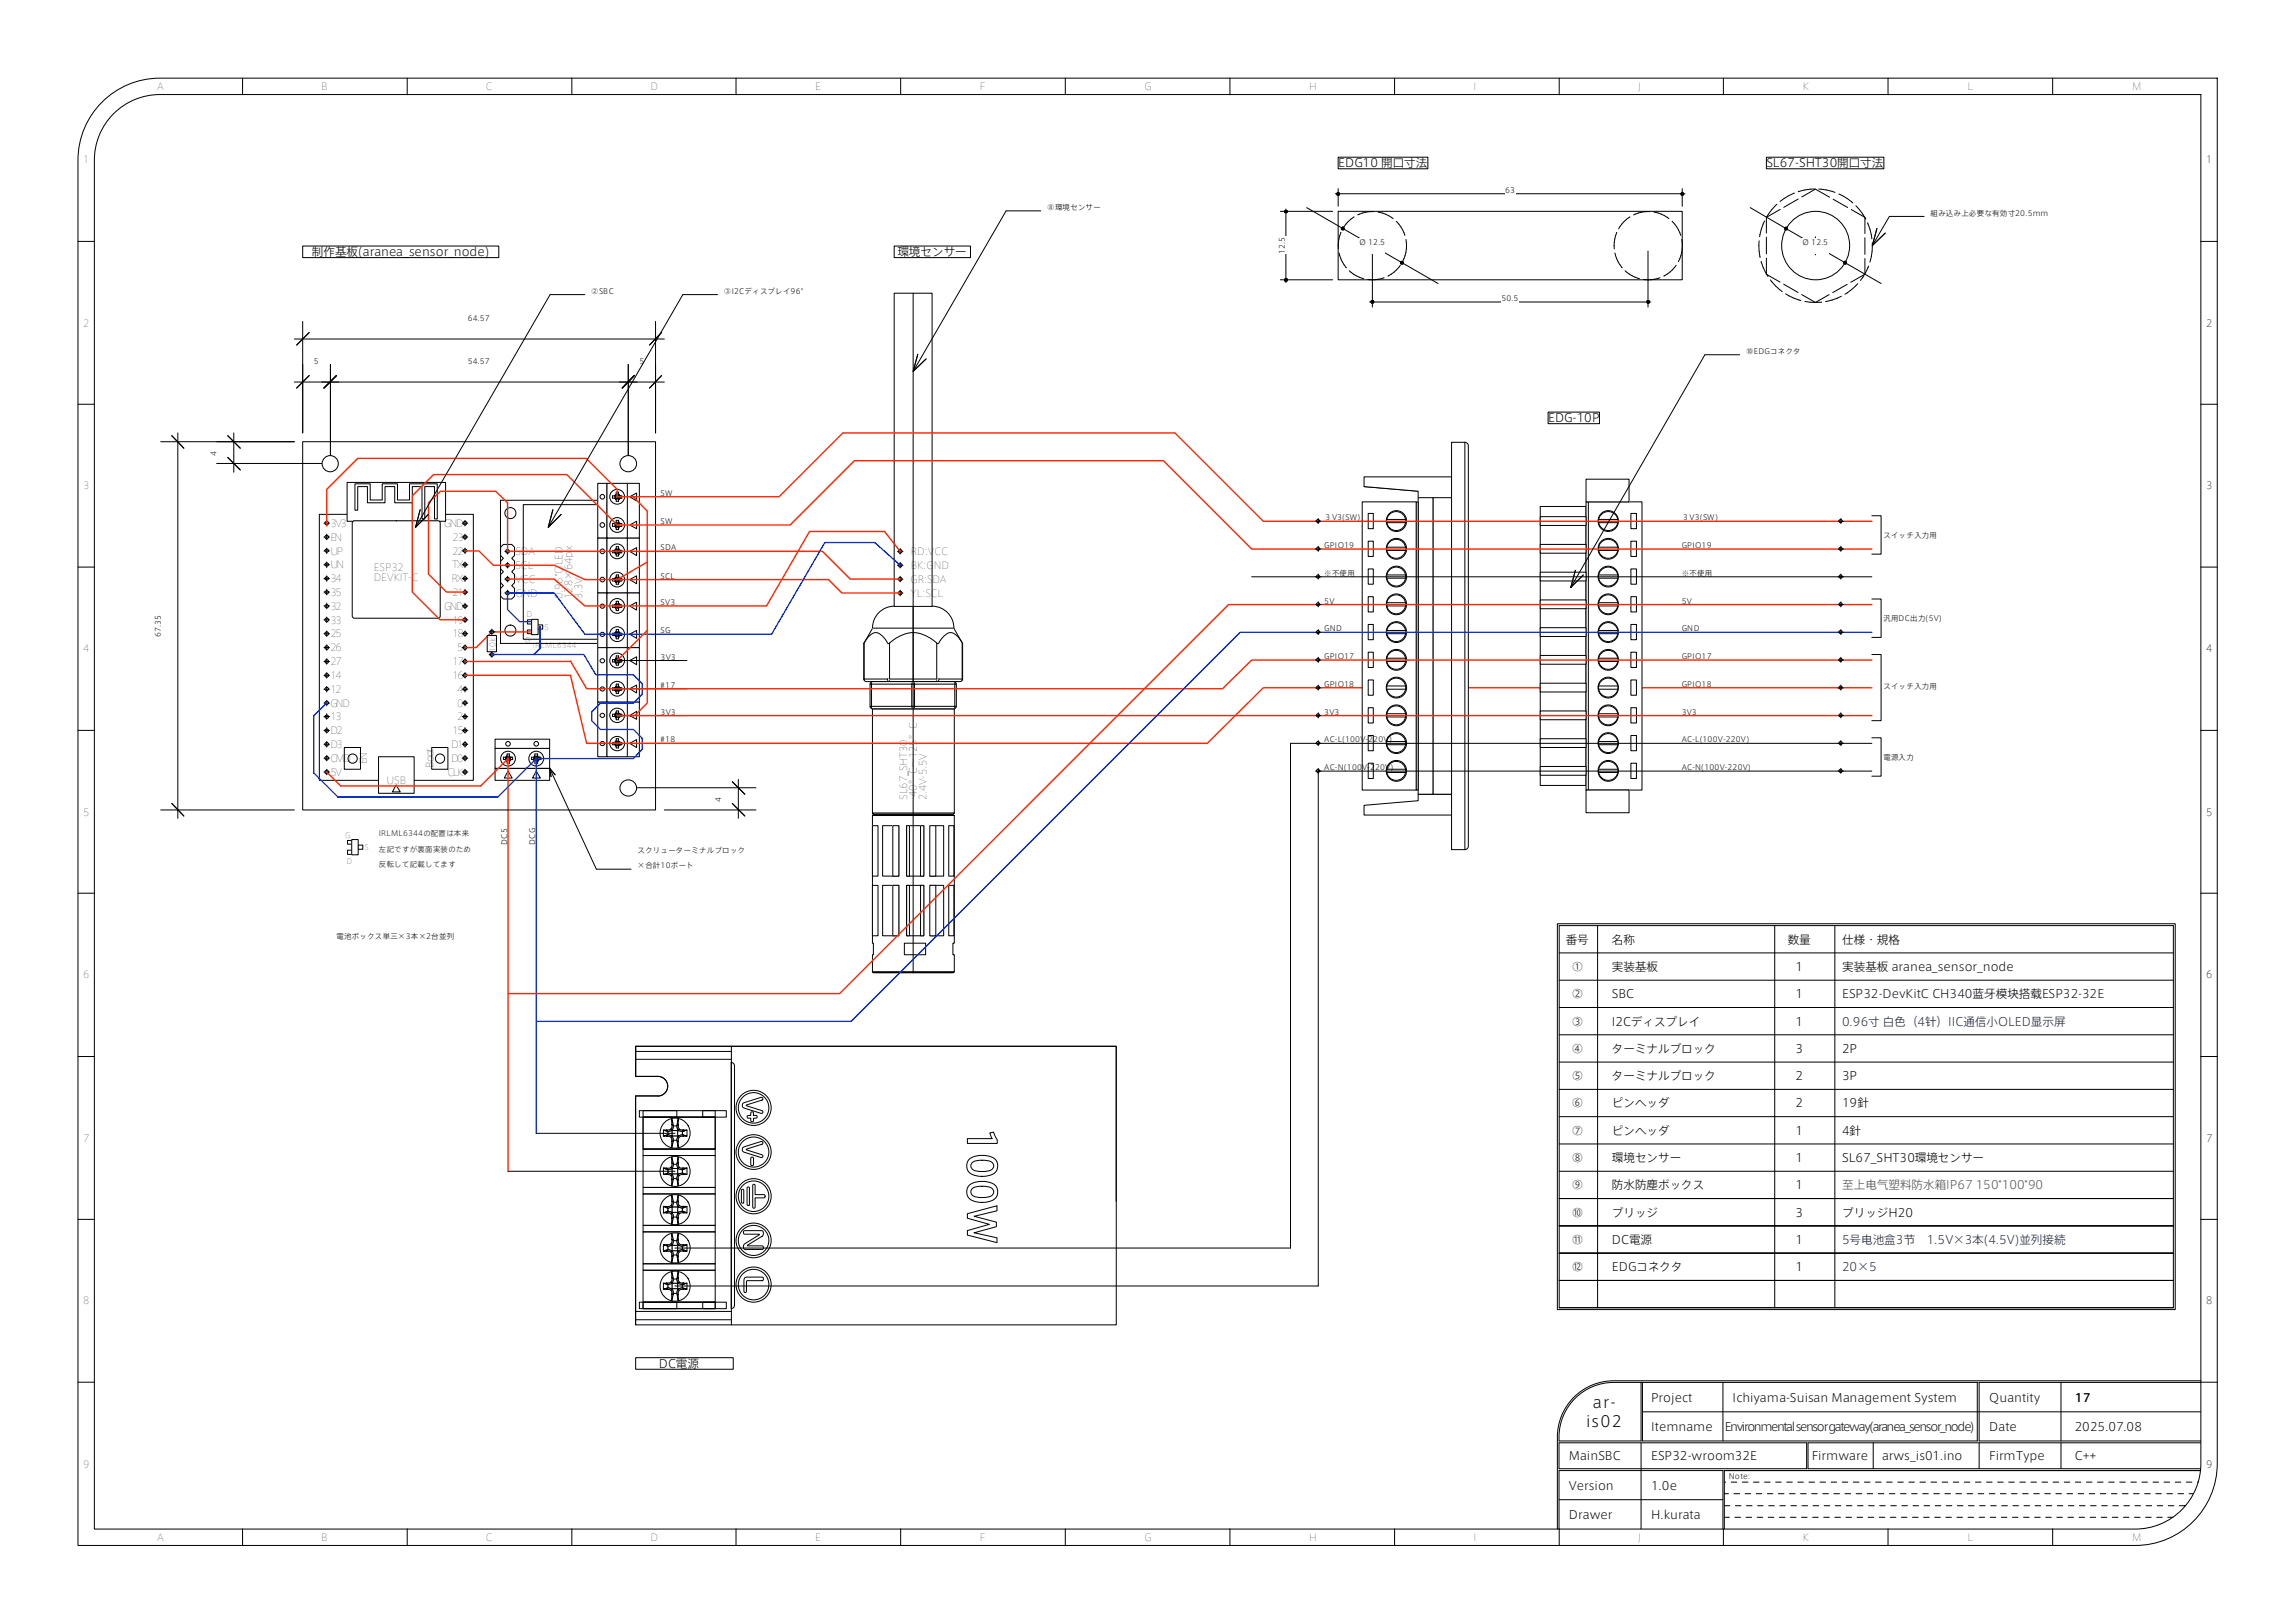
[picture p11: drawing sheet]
<svg xmlns="http://www.w3.org/2000/svg" width="420mm" height="297mm" viewBox="0 0 420 297" stroke-linecap="round" stroke-linejoin="round" font-family="sans-serif">
<defs><g id="words">
<g font-size="2.8">
<text x="291.6" y="257.7">ar-</text>
<text x="290.4" y="261.2">is02</text>
</g>
<g font-size="2.1">
<text x="245" y="30.6">EDG10 開口寸法</text>
<text x="323.4" y="30.6">SL67-SHT30開口寸法</text>
<text x="57.1" y="46.9">制作基板(aranea_sensor_node)</text>
<text x="164.3" y="46.9">環境センサー</text>
<text x="283.4" y="77.3">EDG-10P</text>
<text x="286.6" y="172.7">番号</text>
<text x="295.1" y="172.7">名称</text>
<text x="327.3" y="172.7">数量</text>
<text x="337.3" y="172.7">仕様・規格</text>
<text x="287.7" y="177.7">①</text>
<text x="295.1" y="177.7">実装基板</text>
<text x="328.7" y="177.7">1</text>
<text x="337.3" y="177.7">実装基板 aranea_sensor_node</text>
<text x="287.7" y="182.7">②</text>
<text x="295.1" y="182.7">SBC</text>
<text x="328.7" y="182.7">1</text>
<text x="287.7" y="187.7">③</text>
<text x="295.1" y="187.7">I2Cディスプレイ</text>
<text x="328.7" y="187.7">1</text>
<text x="287.7" y="192.7">④</text>
<text x="287.7" y="197.7">⑤</text>
<text x="295.1" y="192.7">ターミナルブロック</text>
<text x="295.1" y="197.7">ターミナルブロック</text>
<text x="328.7" y="192.7">3</text>
<text x="328.7" y="197.7">2</text>
<text x="337.3" y="192.7">2P</text>
<text x="337.3" y="197.7">3P</text>
<text x="287.7" y="202.7">⑥</text>
<text x="295.1" y="202.7">ピンヘッダ</text>
<text x="328.7" y="202.7">2</text>
<text x="337.3" y="202.7">19針</text>
<text x="287.7" y="207.7">⑦</text>
<text x="295.1" y="207.7">ピンヘッダ</text>
<text x="328.7" y="207.7">1</text>
<text x="337.3" y="207.7">4針</text>
<text x="287.7" y="212.7">⑧</text>
<text x="295.1" y="212.7">環境センサー</text>
<text x="328.7" y="212.7">1</text>
<text x="337.3" y="212.7">SL67_SHT30環境センサー</text>
<text x="287.7" y="217.7">⑨</text>
<text x="295.1" y="217.7">防水防塵ボックス</text>
<text x="328.7" y="217.7">1</text>
<text x="287.7" y="222.7">⑩</text>
<text x="287.7" y="227.7">⑪</text>
<text x="295.1" y="222.7">ブリッジ</text>
<text x="295.1" y="227.7">DC電源</text>
<text x="328.7" y="222.7">3</text>
<text x="328.7" y="227.7">1</text>
<text x="337.3" y="222.7">ブリッジH20</text>
<text x="287.7" y="232.6">⑫</text>
<text x="295.1" y="232.6">EDGコネクタ</text>
<text x="328.7" y="232.6">1</text>
<text x="120.6" y="250.3">DC電源</text>
<text x="302.3" y="256.5">Project</text>
<text x="317.2" y="256.5">Ichiyama-Suisan Management System</text>
<text x="364.2" y="256.5">Quantity</text>
<text x="379.9" y="256.5">17</text>
<text x="302.3" y="261.9">Itemname</text>
<text x="315.8" y="261.9">Environmentalsensorgateway(aranea_sensor_node)</text>
<text x="364.2" y="261.9">Date</text>
<text x="379.9" y="261.9">2025.07.08</text>
<text x="287.2" y="267.2">MainSBC</text>
<text x="302.3" y="267.2">ESP32-wroom32E</text>
<text x="331.7" y="267.2">Firmware</text>
<text x="344.6" y="267.2">arws_is01.ino</text>
<text x="364.2" y="267.2">FirmType</text>
<text x="379.9" y="267.2">C++</text>
<text x="287.2" y="272.6">Version</text>
<text x="302.3" y="272.6">1.0e</text>
<text x="287.2" y="277.9">Drawer</text>
<text x="302.3" y="277.9">H.kurata</text>
</g>
<text font-size="2.1" fill="#000115" x="337.3" y="182.7">ESP32-DevKitC CH340蓝牙模块搭载ESP32-32E</text>
<g font-size="2.1" fill="#15223b">
<text x="337.3" y="187.7">0.96寸 白色（4针）IIC通信小OLED显示屏</text>
<text x="337.3" y="227.7">5号电池盒3节</text>
<text x="352.8" y="227.7">1.5V×3本(4.5V)並列接続</text>
<text x="337.3" y="232.6">20×5</text>
</g>
<g font-size="2.1" fill="#4c4c4c">
<text x="337.3" y="217.7">至上电气塑料防水箱IP67</text>
<text x="361.7" y="217.7">150*100*90</text>
</g>
<g font-size="1.8">
<text x="28.7" y="16.5">A</text>
<text x="58.8" y="16.5">B</text>
<text x="88.9" y="16.5">C</text>
<text x="119.1" y="16.5">D</text>
<text x="149.2" y="16.5">E</text>
<text x="179.4" y="16.5">F</text>
<text x="209.5" y="16.5">G</text>
<text x="239.6" y="16.5">H</text>
<text x="269.8" y="16.5">I</text>
<text x="299.9" y="16.5">J</text>
<text x="330.1" y="16.5">K</text>
<text x="360.2" y="16.5">L</text>
<text x="390.4" y="16.5">M</text>
<text x="15.2" y="29.9">1</text>
<text x="403.9" y="29.9">1</text>
<text x="15.2" y="59.8">2</text>
<text x="403.9" y="59.8">2</text>
<text x="15.2" y="89.6">3</text>
<text x="403.9" y="89.6">3</text>
<text x="60.5" y="101.5">UP</text>
<text x="60.5" y="99">EN</text>
<text x="60.5" y="96.4">3V3</text>
<text x="81.3" y="96.4">GND</text>
<text x="82.8" y="101.5">22</text>
<text x="82.8" y="99">23</text>
<text x="94.4" y="101.6">SDA</text>
<text x="104.8" y="100.9" transform="rotate(-90 104.8 100.9)">x</text>
<text x="166.8" y="101.6">RD:V</text>
<text x="171.1" y="101.6">CC</text>
<text x="60.5" y="106.6">34</text>
<text x="60.5" y="104">UN</text>
<text x="68.5" y="104.5">ESP32</text>
<text x="68.5" y="106.3">DEVKIT-C</text>
<text x="82.7" y="106.6">RX</text>
<text x="82.8" y="104">TX</text>
<text x="94.4" y="104.1">SCL</text>
<text x="94.4" y="106.7">VCC</text>
<text x="166.7" y="106.7">GR:S</text>
<text x="166.8" y="104.1">BK:G</text>
<text x="170.7" y="106.7">DA</text>
<text x="171" y="104.1">ND</text>
<text x="60.5" y="111.6">32</text>
<text x="60.5" y="109">35</text>
<text x="81.3" y="111.6">GND</text>
<text x="82.8" y="109">21</text>
<text x="94.4" y="109.2">GND</text>
<text x="103" y="109.5" transform="rotate(-90 103 109.5)">0.96&quot;OLED</text>
<text x="104.8" y="109.5" transform="rotate(-90 104.8 109.5)">128×64p</text>
<text x="106.6" y="109.5" transform="rotate(-90 106.6 109.5)">3.3V</text>
<text x="166.7" y="109.2">YL:SCL</text>
<text x="15.2" y="119.4">4</text>
<text x="60.5" y="119.2">26</text>
<text x="60.5" y="116.7">25</text>
<text x="60.5" y="114.1">33</text>
<text x="82.8" y="116.7">18</text>
<text x="82.8" y="114.1">19</text>
<text x="83.7" y="119.2">5</text>
<text x="403.9" y="119.4">4</text>
<text x="60.5" y="124.3">14</text>
<text x="60.5" y="121.7">27</text>
<text x="82.8" y="124.3">16</text>
<text x="82.8" y="121.7">17</text>
<text x="60.5" y="131.8">13</text>
<text x="60.5" y="129.4">GND</text>
<text x="60.5" y="126.8">12</text>
<text x="83.7" y="131.8">2</text>
<text x="83.7" y="129.4">0</text>
<text x="83.7" y="126.8">4</text>
<text x="60.5" y="136.9">D3</text>
<text x="60.5" y="134.4">D2</text>
<text x="82.6" y="136.9">D1</text>
<text x="82.8" y="134.4">15</text>
<text x="60.5" y="142">5V</text>
<text x="60.5" y="139.4">CMD</text>
<text x="67.2" y="139.8" transform="rotate(-90 67.2 139.8)">EN</text>
<text x="70.7" y="143.4">USB</text>
<text x="79.4" y="140.5" transform="rotate(-90 79.4 140.5)">Boot</text>
<text x="81.9" y="142">CLK</text>
<text x="82.6" y="139.4">D0</text>
<text x="15.2" y="149.3">5</text>
<text x="166.1" y="146.4" transform="rotate(-90 166.1 146.4)">SL67_SHT30</text>
<text x="167.9" y="146.4" transform="rotate(-90 167.9 146.4)">-40°C～125°C</text>
<text x="169.6" y="146.4" transform="rotate(-90 169.6 146.4)">2.4V-5.5V</text>
<text x="403.9" y="149.3">5</text>
<text x="15.2" y="179.1">6</text>
<text x="403.9" y="179.1">6</text>
<text x="15.2" y="208.9">7</text>
<text x="403.9" y="208.9">7</text>
<text x="15.2" y="238.7">8</text>
<text x="403.9" y="238.7">8</text>
<text x="15.2" y="268.6">9</text>
<text x="403.9" y="268.6">9</text>
<text x="28.7" y="282">A</text>
<text x="58.8" y="282">B</text>
<text x="88.9" y="282">C</text>
<text x="119.1" y="282">D</text>
<text x="149.2" y="282">E</text>
<text x="179.4" y="282">F</text>
<text x="209.5" y="282">G</text>
<text x="239.6" y="282">H</text>
<text x="269.8" y="282">I</text>
<text x="299.9" y="282">J</text>
<text x="330.1" y="282">K</text>
<text x="360.2" y="282">L</text>
<text x="390.4" y="282">M</text>
</g>
<g font-size="1.4">
<text x="275.5" y="35.3">63</text>
<text x="191.7" y="38.4">⑧環境センサー</text>
<text x="353.4" y="39.4">組み込み上必要な有効寸20.5mm</text>
<text x="235.2" y="46.6" transform="rotate(-90 235.2 46.6)">12.5</text>
<text x="248.9" y="44.8">Ø 12.5</text>
<text x="330" y="44.8">Ø 1</text>
<text x="332.5" y="44.8">2.5</text>
<text x="108.2" y="53.7">②SBC</text>
<text x="132.5" y="53.7">③I2Cディスプレイ96&quot;</text>
<text x="85.6" y="58.8">64.57</text>
<text x="274.9" y="55.1">50.5</text>
<text x="319.7" y="64.8">⑩EDGコネクタ</text>
<text x="57.4" y="66.7">5</text>
<text x="85.6" y="66.7">54.57</text>
<text x="117.1" y="66.7">5</text>
<text x="39.7" y="83.4" transform="rotate(-90 39.7 83.4)">4</text>
<text x="120.9" y="90.7">SW</text>
<text x="120.9" y="95.9">SW</text>
<text x="242.4" y="95.2">３V3(SW)</text>
<text x="307.9" y="95.2">３V3(SW)</text>
<text x="120.9" y="100.7">SDA</text>
<text x="242.4" y="100.3">GPIO19</text>
<text x="307.9" y="100.3">GPIO19</text>
<text x="344.8" y="98.5">スイッチ入力用</text>
<text x="120.9" y="105.9">SCL</text>
<text x="242.4" y="105.4">※不使用</text>
<text x="307.9" y="105.4">※不使用</text>
<text x="96.4" y="112.9">D</text>
<text x="120.9" y="110.7">SV3</text>
<text x="242.4" y="110.5">5V</text>
<text x="307.9" y="110.5">5V</text>
<text x="344.8" y="113.7">汎用DC出力(5V)</text>
<text x="29.4" y="116.6" transform="rotate(-90 29.4 116.6)">67.35</text>
<text x="96.1" y="117.7">G</text>
<text x="99.7" y="115.2">S</text>
<text x="120.9" y="115.9">SG</text>
<text x="242.4" y="115.6">GND</text>
<text x="307.9" y="115.6">GND</text>
<text x="90.7" y="120.2" transform="rotate(-90 90.7 120.2)">R10kΩ</text>
<text x="120.9" y="120.7">3V3</text>
<text x="120.9" y="125.9">#17</text>
<text x="242.4" y="125.7">GPIO18</text>
<text x="242.4" y="120.6">GPIO17</text>
<text x="307.9" y="125.7">GPIO18</text>
<text x="307.9" y="120.6">GPIO17</text>
<text x="120.9" y="130.8">3V3</text>
<text x="242.4" y="130.8">3V3</text>
<text x="307.9" y="130.8">3V3</text>
<text x="344.8" y="126.1">スイッチ入力用</text>
<text x="120.9" y="135.9">#18</text>
<text x="242.4" y="135.9">AC-L(100V-</text>
<text x="250.5" y="135.9">2</text>
<text x="251.4" y="135.9">20V)</text>
<text x="307.9" y="135.9">AC-L(100V-220V)</text>
<text x="242.4" y="141">AC-N(100</text>
<text x="249.4" y="141">V-</text>
<text x="250.8" y="141">2</text>
<text x="251.8" y="141">20V)</text>
<text x="307.9" y="141">AC-N(100V-220V)</text>
<text x="344.8" y="139.1">電源入力</text>
<text x="132" y="146.7" transform="rotate(-90 132 146.7)">4</text>
<text x="63.2" y="153.3">G</text>
<text x="66.8" y="155.6">S</text>
<text x="92.8" y="154.6" transform="rotate(-90 92.8 154.6)">DC5</text>
<text x="98" y="154.6" transform="rotate(-90 98 154.6)">DCG</text>
<text x="63.5" y="158.1">D</text>
<text x="116.7" y="156">スクリューターミナルブロック</text>
<text x="116.7" y="158.9">×合計10ポート</text>
<text x="61.6" y="171.9">電池ボックス単三×3本×2台並列</text>
<text x="316.5" y="270.7">Note:</text>
</g>
<g font-size="1.4" fill="#121515">
<text x="97.6" y="118.6">IR</text>
<text x="98.9" y="118.6">LML6344</text>
<text x="69.4" y="153.1">IRLML6344の配置は本来</text>
<text x="69.4" y="155.9">左記ですが裏面実装のため</text>
<text x="69.4" y="158.7">反転して記載してます</text>
</g>
</g></defs>
<path d="M114.9 118.5h2.2v10h-2.2z" fill="none" stroke="#000" stroke-width=".18"/>
<path d="M109.4 118.5h1.7v10h-1.7z" fill="#fff"/>
<path d="M109.4 118.5h1.7v10h-1.7z" fill="none" stroke="#000" stroke-width=".18"/>
<circle cx="110.3" cy="120.9" r=".4" fill="#fff"/>
<circle cx="110.3" cy="120.9" r=".4" fill="none" stroke="#000" stroke-width=".18"/>
<circle cx="110.3" cy="126.1" r=".4" fill="#fff"/>
<circle cx="110.3" cy="126.1" r=".4" fill="none" stroke="#000" stroke-width=".18"/>
<path d="M111.1 118.5h3.8v10h-3.8z" fill="#fff"/>
<g fill="none" stroke="#000" stroke-width=".18">
<path d="M111.1 118.5h3.8v10h-3.8zM112.5 126.1h1M112.5 120.9h1M112.6 121.1h.1M112.6 120.7h.1M112.6 126.3h.1M112.6 125.9h.1M112.6 120.7h-.5v.4h.5M112.6 121.1l.1 .2M112.6 125.9h-.5v.4h.5l.1 .2M112.6 121.2h.1M112.6 120.6h.1"/>
<path d="M112.6 125.8h.1M112.7 121.3h.1M112.7 120.6h.1M112.7 126.5h.1M112.7 125.7h.1M112.7 120.6l.1-.6h.4v.6M112.7 121.3l.1 .4h.4v-.4M112.7 125.7l.1-.5h.4v.5M112.7 126.5l.1 .4h.4v-.4M112.7 120.6l-.1 .1M112.7 125.7l-.1 .2M113 120.4v1"/>
<path d="M113 125.5v1.1M113.2 120.6h.1M113.2 121.3h.1M113.2 125.7h.1M113.2 126.5h.1M113.2 120.6l.2 .1h.4v.4h-.4l-.2 .2M113.2 125.7l.2 .2h.4v.4h-.5l-.1 .2M113.3 120.6h.1M113.3 121.2h.1M113.3 125.8h.1M113.5 120.7h.1M113.5 121.1h.1"/>
<path d="M113.5 125.9h.1M113.5 126.3h.1"/>
<circle cx="113" cy="120.9" r="1.35"/>
<circle cx="113" cy="126.1" r="1.35"/>
<circle cx="113" cy="126.1" r=".32"/>
<circle cx="113" cy="120.9" r=".32"/>
</g>
<path d="M115.3 126l1.2-.6v1.4z" fill="#fff"/>
<path d="M115.3 126.1l1.2-.7v1.4z" fill="none" stroke="#000" stroke-width=".18"/>
<path d="M115.3 120.9l1.2-.7v1.4z" fill="#fff"/>
<path d="M115.3 120.9l1.2-.7v1.5z" fill="none" stroke="#000" stroke-width=".18"/>
<path d="M58.5 94.1h28.2v48.7h-28.2z" fill="#fff"/>
<path d="M58.5 94.1h28.2v48.7h-28.2z" fill="none" stroke="#000" stroke-width=".18"/>
<path d="M63 136.8h3v4h-3z" fill="#fff"/>
<path d="M63 136.8h3v4h-3z" fill="none" stroke="#000" stroke-width=".18"/>
<circle cx="64.6" cy="138.8" r=".85" fill="#fff"/>
<circle cx="64.6" cy="138.8" r=".85" fill="none" stroke="#000" stroke-width=".18"/>
<path d="M79 136.8h3v4h-3z" fill="#fff"/>
<path d="M79 136.8h3v4h-3z" fill="none" stroke="#000" stroke-width=".18"/>
<circle cx="80.6" cy="138.8" r=".85" fill="#fff"/>
<g fill="none" stroke="#000" stroke-width=".18">
<path d="M59.3 95.7h1M59.3 98.3h1M59.8 95.2v1.1M59.8 97.8v1M84.6 95.7h1M84.6 98.3h1M85.1 95.2v1.1M85.1 97.8v1M59.3 113.4h1M59.3 116h1M59.3 118.5h1M59.3 103.4h1"/>
<path d="M59.3 105.9h1M59.3 108.4h1M59.3 110.9h1M59.3 100.8h1M59.8 100.3v1M59.8 102.9v1M59.8 105.4v1M59.8 107.9v1M59.8 110.4v1M59.8 112.9v1M59.8 115.5v1M59.8 118v1"/>
<path d="M84.6 113.4h1M84.6 116h1M84.6 118.5h1M84.6 103.4h1M84.6 105.9h1M84.6 108.4h1M84.6 110.9h1M84.6 100.8h1M85.1 100.3v1M85.1 102.9v1M85.1 105.4v1M85.1 107.9v1"/>
<path d="M85.1 110.4v1M85.1 112.9v1M85.1 115.5v1M85.1 118v1M59.3 133.7h1M59.3 136.2h1M59.3 138.8h1M59.3 123.6h1M59.3 126.1h1M59.3 128.7h1M59.3 131.1h1M59.3 121.1h1"/>
<path d="M59.8 120.6v1M59.8 123.1v1M59.8 125.6v1M59.8 128.2v1M59.8 130.6v1M59.8 133.2v1M59.8 135.7v1M59.8 138.2v1.1M84.6 133.7h1M84.6 136.2h1M84.6 138.8h1M84.6 123.6h1"/>
<path d="M84.6 126.1h1M84.6 128.7h1M84.6 131.1h1M84.6 121.1h1M85.1 120.6v1M85.1 123.1v1M85.1 125.6v1M85.1 128.2v1M85.1 130.6v1M85.1 133.2v1M85.1 135.7v1M85.1 138.2v1.1"/>
<path d="M59.3 141.3h1M59.8 140.8v1M84.6 141.3h1M85.1 140.8v1"/>
<circle cx="59.8" cy="95.7" r=".34"/>
<circle cx="59.8" cy="98.3" r=".34"/>
<circle cx="85.1" cy="95.7" r=".34"/>
<circle cx="85.1" cy="98.3" r=".34"/>
<circle cx="59.8" cy="113.4" r=".34"/>
<circle cx="59.8" cy="118.5" r=".34"/>
<circle cx="59.8" cy="116" r=".34"/>
<circle cx="59.8" cy="108.4" r=".32"/>
<circle cx="59.8" cy="100.8" r=".32"/>
<circle cx="59.8" cy="103.3" r=".32"/>
<circle cx="59.8" cy="105.9" r=".32"/>
<circle cx="59.8" cy="110.9" r=".32"/>
<circle cx="85.1" cy="118.5" r=".34"/>
<circle cx="85.1" cy="116" r=".34"/>
<circle cx="85.1" cy="113.4" r=".34"/>
<circle cx="85.2" cy="108.4" r=".32"/>
<circle cx="85.2" cy="110.9" r=".32"/>
<circle cx="85.2" cy="105.9" r=".32"/>
<circle cx="85.2" cy="100.8" r=".32"/>
<circle cx="85.2" cy="103.3" r=".32"/>
<circle cx="59.8" cy="136.2" r=".34"/>
<circle cx="59.8" cy="138.8" r=".34"/>
<circle cx="59.8" cy="123.6" r=".34"/>
<circle cx="59.8" cy="121.1" r=".34"/>
<circle cx="59.8" cy="128.6" r=".32"/>
<circle cx="59.8" cy="126.1" r=".32"/>
<circle cx="59.8" cy="131.2" r=".32"/>
<circle cx="59.8" cy="133.7" r=".32"/>
<circle cx="80.6" cy="138.8" r=".85"/>
<circle cx="85.1" cy="123.6" r=".34"/>
<circle cx="85.1" cy="121.1" r=".34"/>
<circle cx="85.1" cy="136.2" r=".34"/>
<circle cx="85.1" cy="138.8" r=".34"/>
<circle cx="85.2" cy="131.2" r=".32"/>
<circle cx="85.2" cy="128.6" r=".32"/>
<circle cx="85.2" cy="126.1" r=".32"/>
<circle cx="85.2" cy="133.7" r=".32"/>
<circle cx="59.8" cy="141.3" r=".34"/>
<circle cx="85.1" cy="141.3" r=".34"/>
</g>
<path d="M69.3 138.5h6.5v6.7h-6.5z" fill="#fff"/>
<path d="M69.3 138.5h6.5v6.7h-6.5z" fill="none" stroke="#000" stroke-width=".18"/>
<path d="M63.5 88.3h18.1v7.1h-18.1z" fill="#fff"/>
<path d="M63.5 88.3h18.1v7.1h-18.1z" fill="none" stroke="#000" stroke-width=".18"/>
<path d="M64.7 95.4l15.5-.1 .3 .2 .1 17.2-.2 .4h-15.5l-.4-.2v-17.2z" fill="#fff"/>
<path d="M64.5 95.5l.4-.2h15.3l.3 .2 .1 17.2-.2 .4h-15.5l-.4-.2z" fill="none" stroke="#000" stroke-width=".18"/>
<path d="M72.5 143.6l.8 1.3h-1.5z" fill="#fff"/>
<path d="M72.5 143.7l.8 1.2h-1.5z" fill="none" stroke="#000" stroke-width=".18"/>
<path d="M65 88.5h2.8v3h2.2v-3h2.7v3h2.3v-3h5v6.5h-.5v-6h-1.8v6h-.5v-6h-1.7v3h-3.3v-3h-1.7v3h-3.3v-3h-1.7v4.4h-.5z" fill="#fff"/>
<path d="M65 88.5h2.8v3h2.2v-3h2.8v3h2.2v-3h5.1v6.5h-.6v-5.9h-1.7v5.9h-.5v-5.9h-1.8v2.9h-3.2v-2.9h-1.8v2.9h-3.2v-2.9h-1.8v4.3h-.5z" fill="none" stroke="#000" stroke-width=".18"/>
<path d="M159.7 149.2h15v23.4h-.3v2.1h.3v3.1h-15v-3.1h.2v-2.1h-.2z" fill="#fff"/>
<path d="M159.7 149.3h15v23.3h-.2v2.1h.2v3.2h-15v-3.2h.2v-2.1h-.2z" fill="none" stroke="#000" stroke-width=".18"/>
<path d="M160.9 112.1a4 4 0 0 1 2.8-1.2h7a4 4 0 0 1 3.9 4.1l1.6 2.8v6.4a.5 .5 0 0 1-.5 .5h-17.1a.5 .5 0 0 1-.5-.5v-6.4l1.6-2.8a4 4 0 0 1 1.2-2.9z" fill="#fff"/>
<path d="M160.9 112.1a4 4 0 0 1 2.8-1.2h7a4 4 0 0 1 3.9 4.1l1.6 2.8v6.4a.5 .5 0 0 1-.5 .5h-17.1a.5 .5 0 0 1-.5-.5v-6.4l1.6-2.8a4 4 0 0 1 1.2-2.9z" fill="none" stroke="#000" stroke-width=".18"/>
<path d="M159.7 115h14.9z" fill="#fff"/>
<path d="M159.7 115h14.9zM167.2 106.2v21.1M167.2 115.8a8.4 8.4 0 0 1 4.5 2h.1a4.9 4.9 0 0 1 2.1-2 3.1 3.1 0 0 1 2.3 1.9v.1M171.5 117.7v6.8M176.1 117.7v6.8M167.2 124.3h9" fill="none" stroke="#000" stroke-width=".18"/>
<path d="M171.4 124.2h.5l-.1 .4z" fill="#fff"/>
<path d="M171.9 124.2l-.1 .4" fill="none" stroke="#000" stroke-width=".18"/>
<path d="M159.5 124.8l15.2-.1 .4 .4v4.2l-.2 .4h-.3h-14.9l-.4-.4v-4.2z" fill="#fff"/>
<path d="M159.5 124.8l15.2-.1 .4 .4v4.2l-.2 .4h-.3h-14.9l-.4-.4v-4.2zM167.2 129.3h7.8M167.2 125.2h7.8M167.4 125v4.5M174.8 124.9v.3M174.8 125.2v4.1M174.8 129.2v.3" fill="none" stroke="#000" stroke-width=".18"/>
<path d="M159.7 129.8h15v19h-15z" fill="#fff"/>
<path d="M159.7 129.8h15v19h-15z" fill="none" stroke="#000" stroke-width=".18"/>
<path d="M159.7 148.8h15l-.3 .3h-14.5z" fill="#fff"/>
<path d="M159.7 148.8h15l-.2 .3h-14.6z" fill="none" stroke="#000" stroke-width=".18"/>
<path d="M159.7 149.2l.2-.1h14.5l.3 .1z" fill="#fff"/>
<path d="M159.7 149.3l.2-.2h14.6l.2 .2z" fill="none" stroke="#000" stroke-width=".18"/>
<path d="M159.7 177.8h15l-.3 .2h-14.5z" fill="#fff"/>
<path d="M159.7 177.9h15l-.2 .1h-14.6z" fill="none" stroke="#000" stroke-width=".18"/>
<path d="M173.7 151.1h.9v9.2h-.9z" fill="#fff"/>
<path d="M173.7 151.1h.9v9.2h-.9z" fill="none" stroke="#000" stroke-width=".18"/>
<path d="M170.2 151.1h2.6v9.2h-2.6z" fill="#fff"/>
<path d="M170.2 151.1h2.6v9.2h-2.6z" fill="none" stroke="#000" stroke-width=".18"/>
<path d="M170.2 151.1h1.1v9.2h-1.1z" fill="#fff"/>
<path d="M170.2 151.1h1.1v9.2h-1.1z" fill="none" stroke="#000" stroke-width=".18"/>
<path d="M166 151.1h3.1v9.2h-3.1z" fill="#fff"/>
<path d="M166 151.1h3.1v9.2h-3.1z" fill="none" stroke="#000" stroke-width=".18"/>
<path d="M161.6 151.1h2.9v9.2h-2.9z" fill="#fff"/>
<path d="M161.6 151.1h2.9v9.2h-2.9z" fill="none" stroke="#000" stroke-width=".18"/>
<path d="M159.7 151.1h1v9.2h-1z" fill="#fff"/>
<path d="M159.7 151.1h1v9.2h-1z" fill="none" stroke="#000" stroke-width=".18"/>
<path d="M163.4 151.1h1.1v9.2h-1.1z" fill="#fff"/>
<path d="M163.4 151.1h1.1v9.2h-1.1z" fill="none" stroke="#000" stroke-width=".18"/>
<path d="M166 151.1h.5v9.2h-.5z" fill="#fff"/>
<path d="M166 151.1h.5v9.2h-.5z" fill="none" stroke="#000" stroke-width=".18"/>
<path d="M168.5 151.1h.6v9.2h-.6z" fill="#fff"/>
<path d="M168.5 151.1h.6v9.2h-.6z" fill="none" stroke="#000" stroke-width=".18"/>
<path d="M173.7 162h.9v9.3h-.9z" fill="#fff"/>
<path d="M173.7 162h.9v9.3h-.9z" fill="none" stroke="#000" stroke-width=".18"/>
<path d="M170.2 162h2.6v9.3h-2.6z" fill="#fff"/>
<path d="M170.2 162h2.6v9.3h-2.6z" fill="none" stroke="#000" stroke-width=".18"/>
<path d="M170.2 162h1.1v9.3h-1.1z" fill="#fff"/>
<path d="M170.2 162h1.1v9.3h-1.1z" fill="none" stroke="#000" stroke-width=".18"/>
<path d="M166 162h3.1v9.3h-3.1z" fill="#fff"/>
<path d="M166 162h3.1v9.3h-3.1z" fill="none" stroke="#000" stroke-width=".18"/>
<path d="M161.6 162h2.9v9.3h-2.9z" fill="#fff"/>
<path d="M161.6 162h2.9v9.3h-2.9z" fill="none" stroke="#000" stroke-width=".18"/>
<path d="M159.7 162h1v9.3h-1z" fill="#fff"/>
<path d="M159.7 162h1v9.3h-1z" fill="none" stroke="#000" stroke-width=".18"/>
<path d="M163.4 162h1.1v9.3h-1.1z" fill="#fff"/>
<path d="M163.4 162h1.1v9.3h-1.1z" fill="none" stroke="#000" stroke-width=".18"/>
<path d="M166 162h.5v9.3h-.5z" fill="#fff"/>
<path d="M166 162h.5v9.3h-.5z" fill="none" stroke="#000" stroke-width=".18"/>
<path d="M168.5 162h.6v9.3h-.6z" fill="#fff"/>
<path d="M168.5 162h.6v9.3h-.6z" fill="none" stroke="#000" stroke-width=".18"/>
<path d="M165.6 172.6h3.9v2.1h-3.9z" fill="#fff"/>
<path d="M158.2 117.7v6.6M162.9 117.7v6.8M167.2 115.8a8.4 8.4 0 0 0-4.6 2 4.9 4.9 0 0 0-2.1-2 3.1 3.1 0 0 0-2.3 1.9l-.1 .1M158.1 124.3h9.1M158.2 124.2l.1 .3M165.6 172.6h3.9v2.1h-3.9z" fill="none" stroke="#000" stroke-width=".18"/>
<path d="M162.5 124.2h.5l-.4 .4z" fill="#fff"/>
<path d="M159.3 129.3h7.9M159.3 125.2h7.9M159.6 124.9v4.6M162.5 124.2l.1 .4M167 125v4.5" fill="none" stroke="#000" stroke-width=".18"/>
<path d="M163.7 53.7h6.9v57.3h-6.9z" fill="#fff"/>
<g fill="none" stroke="#000" stroke-width=".18">
<path d="M163.7 53.7h6.9v57.3h-6.9zM167.2 53.7v124.3M164.3 100.9h1M164.3 103.4h1M164.3 106h1M164.3 108.5h1M164.8 100.4v1M164.8 102.9v1.1M164.8 105.5v1M164.8 108v1"/>
<circle cx="164.8" cy="106" r=".34"/>
<circle cx="164.8" cy="103.4" r=".34"/>
<circle cx="164.8" cy="108.5" r=".34"/>
<circle cx="164.8" cy="100.9" r=".34"/>
</g>
<path d="M90.6 140.6h10v2.2h-10z" fill="#fff"/>
<path d="M90.6 140.6h10v2.2h-10z" fill="none" stroke="#000" stroke-width=".18"/>
<path d="M90.6 135.3h10v1.7h-10z" fill="#fff"/>
<path d="M90.6 135.3h10v1.7h-10z" fill="none" stroke="#000" stroke-width=".18"/>
<circle cx="98.2" cy="136.1" r=".42" fill="#fff"/>
<circle cx="98.2" cy="136.1" r=".42" fill="none" stroke="#000" stroke-width=".18"/>
<circle cx="93" cy="136.1" r=".42" fill="#fff"/>
<circle cx="93" cy="136.1" r=".42" fill="none" stroke="#000" stroke-width=".18"/>
<path d="M90.6 137h10v3.6h-10z" fill="#fff"/>
<g fill="none" stroke="#000" stroke-width=".18">
<path d="M90.6 137h10v3.6h-10zM92.5 138.8h1M92.6 138.6h.1M92.7 139.1h.1M92.7 139.1l.1 .2M92.8 139.3h.1M93 138.3v1M93.3 139.3h.1M93.3 139.1h.1M93.3 139.1v.6h-.5v-.4M93.5 139h.1M93.5 138.6h.1"/>
<path d="M93.5 139h.4v-.4h-.6v-.6h-.5l-.1 .6h-.5v.4l.5 .1M93.5 139l-.2 .1M97.7 138.8h1M97.7 138.6h.1M97.8 139.1h.1M97.8 139.1l.1 .6h.5l.1-.6M97.9 139.3h.1M98.2 138.3v1M98.4 139.3h.1M98.5 139.1h.1M98.7 139h.1M98.7 138.6h.1"/>
<path d="M98.7 139h.3v-.4h-.5l-.1-.6h-.5l-.1 .6h-.5v.4l.5 .1M98.7 139l-.2 .1"/>
<circle cx="93" cy="138.8" r="1.35"/>
<circle cx="93" cy="138.8" r=".34"/>
<circle cx="98.2" cy="138.8" r="1.35"/>
<circle cx="98.2" cy="138.8" r=".34"/>
</g>
<path d="M93 141.1l.7 1.3h-1.4z" fill="#fff"/>
<path d="M93 141.1l.8 1.3h-1.5z" fill="none" stroke="#000" stroke-width=".18"/>
<path d="M98.1 141.1l.8 1.3h-1.4z" fill="#fff"/>
<path d="M98.2 141.1l.7 1.3h-1.4z" fill="none" stroke="#000" stroke-width=".18"/>
<path d="M91.6 91.6v26.2h25.4v-5.3a1.94 1.94 0 0 1-2.4-1.1v-13a1.5 1.5 0 0 1 1.5-1.5h.9v-5.3zM92.4 115.4a1.01 1.01 0 0 1 2 0 1.01 1.01 0 0 1-2 0zM114.2 93.9a1.01 1.01 0 0 1 2 0 1.01 1.01 0 0 1-2 0zM114.2 115.4a1.01 1.01 0 0 1 2 0 1.01 1.01 0 0 1-2 0zM92.4 93.9a1.01 1.01 0 0 1 2 0 1.01 1.01 0 0 1-2 0z" fill="#fff"/>
<g fill="none" stroke="#000" stroke-width=".18">
<path d="M91.6 91.6h25.4v5.3a1.94 1.94 0 0 0-2.4 1v13.1a1.5 1.5 0 0 0 1.5 1.5h.9v5.3h-25.4z"/>
<circle cx="93.4" cy="93.9" r="1.01"/>
<circle cx="115.2" cy="93.9" r="1.01"/>
<circle cx="93.4" cy="115.4" r="1.01"/>
<circle cx="115.2" cy="115.4" r="1.01"/>
</g>
<path d="M95.8 92.4h16.6v24.6h-16.6z" fill="#fff"/>
<g fill="none" stroke="#000" stroke-width=".18">
<path d="M95.8 92.4h16.6v24.6h-16.6zM91.7 100.1l.5-.5h1.5l.5 .5v1.6l-.5 .5 .5 .5v1.4l-.5 .5 .5 .5v1.6l-.5 .5 .5 .5v1.4l-.5 .5h-1.5l-.5-.5v-1.4l.5-.5-.5-.5v-1.6l.5-.5-.5-.5v-1.4l.5-.5-.5-.5zM92.4 100.9h1M92.4 103.4h1M92.4 106h1M92.4 108.5h1M92.9 100.4v1M92.9 102.9v1.1M92.9 105.5v1M92.9 108v1"/>
<circle cx="92.9" cy="100.9" r=".34"/>
<circle cx="92.9" cy="108.5" r=".34"/>
<circle cx="92.9" cy="106" r=".34"/>
<circle cx="92.9" cy="103.4" r=".34"/>
</g>
<path d="M114.9 98.5h2.2v10h-2.2z" fill="#fff"/>
<path d="M114.9 98.5h2.2v10h-2.2z" fill="none" stroke="#000" stroke-width=".18"/>
<path d="M109.4 98.5h1.7v10h-1.7z" fill="#fff"/>
<path d="M109.4 98.5h1.7v10h-1.7z" fill="none" stroke="#000" stroke-width=".18"/>
<circle cx="110.3" cy="100.9" r=".42" fill="#fff"/>
<circle cx="110.3" cy="100.9" r=".42" fill="none" stroke="#000" stroke-width=".18"/>
<circle cx="110.3" cy="106.1" r=".42" fill="#fff"/>
<circle cx="110.3" cy="106.1" r=".42" fill="none" stroke="#000" stroke-width=".18"/>
<path d="M111.1 98.5h3.8v10h-3.8z" fill="#fff"/>
<g fill="none" stroke="#000" stroke-width=".18">
<path d="M111.1 98.5h3.8v10h-3.8zM112.5 106.1h1M112.5 100.9h1M112.6 101.2h.1M112.6 106.3h.1M112.6 100.7h.1M112.6 100.7h-.5v.5h.5l.2 .2v.4h.4l.1-.6h.5v-.5h-.3M112.7 100.5h.1M112.7 105.6h.1M112.7 100.5l.1-.4h.4l.1 .6M112.7 105.6l.1-.4h.4v.5l.3 .2M112.7 105.6l-.1 .3h-.5v.4h.5l.2 .3v.3h.4l.1-.6h.5v-.4h-.3"/>
<path d="M112.7 100.5l-.1 .2M113 100.4v1M113 105.6v1M113.2 100.5h.1M113.2 101.4h.1M113.2 105.6h.1M113.2 106.6h.1M113.3 100.7h.1M113.3 100.7h.2M113.5 100.7h.1M113.5 101.2h.1M113.5 105.9h.1"/>
<path d="M113.5 106.3h.1"/>
<circle cx="113" cy="106.1" r="1.35"/>
<circle cx="113" cy="100.9" r="1.35"/>
<circle cx="113" cy="106.1" r=".34"/>
<circle cx="113" cy="100.9" r=".34"/>
</g>
<path d="M115.3 106.1l1.2-.7v1.4z" fill="#fff"/>
<path d="M115.3 106.1l1.2-.7v1.4z" fill="none" stroke="#000" stroke-width=".18"/>
<path d="M115.3 100.9l1.2-.7v1.4z" fill="#fff"/>
<path d="M115.3 100.9l1.2-.7v1.5z" fill="none" stroke="#000" stroke-width=".18"/>
<path d="M114.9 108.5h2.2v10h-2.2z" fill="#fff"/>
<path d="M114.9 108.5h2.2v10h-2.2z" fill="none" stroke="#000" stroke-width=".18"/>
<path d="M109.4 108.5h1.7v10h-1.7z" fill="#fff"/>
<path d="M109.4 108.5h1.7v10h-1.7z" fill="none" stroke="#000" stroke-width=".18"/>
<circle cx="110.3" cy="110.9" r=".4" fill="#fff"/>
<circle cx="110.3" cy="110.9" r=".4" fill="none" stroke="#000" stroke-width=".18"/>
<circle cx="110.3" cy="116.1" r=".4" fill="#fff"/>
<circle cx="110.3" cy="116.1" r=".4" fill="none" stroke="#000" stroke-width=".18"/>
<path d="M111.1 108.5h3.8v10h-3.8z" fill="#fff"/>
<g fill="none" stroke="#000" stroke-width=".18">
<path d="M111.1 108.5h3.8v10h-3.8zM112.5 116.1h1M112.5 110.9h1M112.6 111.2h.1M112.6 116.3h.1M112.6 110.6h.1M112.6 115.8h.1M112.6 110.6l-.5 .1v.5h.5l.2 .5h.4l.1-.5h.5v-.5h-.3M112.6 115.8l-.5 .1v.4h.5l.2 .3v.3h.4l.1-.6h.5v-.4h-.3M112.7 110.5h.1M112.7 115.6h.1M112.7 110.5l.1-.4h.4l.1 .5"/>
<path d="M112.7 115.6l.1-.4h.4l.1 .6M112.7 110.5l-.1 .1M112.7 115.6l-.1 .2M113 110.4v1M113 115.6v1M113.2 110.5h.1M113.2 115.6h.1M113.2 116.6h.1M113.3 110.6h.1M113.3 115.8h.1M113.3 110.6l.2 .1M113.3 115.8l.2 .1"/>
<path d="M113.5 110.7h.1M113.5 111.2h.1M113.5 115.9h.1M113.5 116.3h.1"/>
<circle cx="113" cy="110.9" r="1.35"/>
<circle cx="113" cy="116.1" r="1.35"/>
<circle cx="113" cy="116.1" r=".34"/>
<circle cx="113" cy="110.9" r=".32"/>
</g>
<path d="M115.3 116l1.2-.6v1.4z" fill="#fff"/>
<path d="M115.3 116.1l1.2-.7v1.4z" fill="none" stroke="#000" stroke-width=".18"/>
<path d="M115.3 110.9l1.2-.7v1.4z" fill="#fff"/>
<path d="M115.3 110.9l1.2-.7v1.5z" fill="none" stroke="#000" stroke-width=".18"/>
<path d="M85.1 100.8h2.6l2.6 2.6h11.2l5.6 2.7h44.6l2.4 2.4h10.7M164.8 100.9l-2.9-3.6h-13.7l-7.9 13.6h-33.2l-5.6-4.9h-8.6M164.8 106h-9.1l-5.1-5.1h-57.7v-8.9l-2.2-2.1h-10.1l-2.2 2.1v13.1l3.3 3.3h3.4M59.8 141.3l2.6 2.5h25.6l5-5v75.6" fill="none" stroke="#ff2600" stroke-width=".25"/>
<path d="M98.8 118.7l-1.1 1.1M164.8 103.4l-4.7-4.1h-9.1l-9.7 16.8h-34.2l-5.6-7.6h-8.6M98.2 138.8v68.6" fill="none" stroke="#0433ff" stroke-width=".25"/>
<path d="M114.9 88.5h2.2v10h-2.2z" fill="#fff"/>
<path d="M114.9 88.5h2.2v10h-2.2z" fill="none" stroke="#000" stroke-width=".18"/>
<path d="M109.4 88.5h1.7v10h-1.7z" fill="#fff"/>
<path d="M109.4 88.5h1.7v10h-1.7z" fill="none" stroke="#000" stroke-width=".18"/>
<circle cx="110.3" cy="90.9" r=".42" fill="#fff"/>
<circle cx="110.3" cy="90.9" r=".42" fill="none" stroke="#000" stroke-width=".18"/>
<circle cx="110.3" cy="96.1" r=".42" fill="#fff"/>
<circle cx="110.3" cy="96.1" r=".42" fill="none" stroke="#000" stroke-width=".18"/>
<path d="M111.1 88.5h3.8v10h-3.8z" fill="#fff"/>
<g fill="none" stroke="#000" stroke-width=".18">
<path d="M111.1 88.5h3.8v10h-3.8zM112.1 95.8h.5l.2-.2v-.4h.4v.5l.6 .1v.5h-.5l-.1 .6h-.4v-.3l-.2-.3h-.5zM112.5 96.1h1M112.5 90.9h1M112.6 91.2h.1M112.6 90.7h.1M112.6 96.3h.1M112.6 95.8h.1M112.7 90.5h.1M112.7 90.5l.1-.4h.4v.5l.3 .1h.3v.5h-.5l-.1 .6h-.4v-.4l-.2-.2h-.5v-.5h.5M112.7 90.5l-.1 .2M113 90.4v1"/>
<path d="M113 95.6v1M113.2 90.5h.1M113.2 91.4h.1M113.2 95.6h.1M113.2 96.6h.1M113.5 91.2h.1M113.5 95.8h.1M113.5 96.3h.1"/>
<circle cx="113" cy="96.1" r="1.35"/>
<circle cx="113" cy="90.9" r="1.35"/>
<circle cx="113" cy="96.1" r=".34"/>
<circle cx="113" cy="90.9" r=".34"/>
</g>
<path d="M115.3 96.1l1.2-.7v1.3z" fill="#fff"/>
<path d="M115.3 96.1l1.2-.7v1.4z" fill="none" stroke="#000" stroke-width=".18"/>
<path d="M115.3 90.9l1.2-.7v1.5z" fill="#fff"/>
<path d="M55.4 80.8h64.6v67.4h-64.6zM115.3 90.9l1.2-.7v1.5z" fill="none" stroke="#000" stroke-width=".18"/>
<path d="M113 90.9v-1.3l-5.7-5.7h-41.8l-5.7 5.7v6.7M113 96.1l-9.2-9.2h-24.4l-3.9 3.8v17.7l5.1 5h4.5" fill="none" stroke="#ff2600" stroke-width=".25"/>
<path d="M59.8 128.7l-2.4 2.3v10.5l4.4 4.4h29.3l7.1-7.1" fill="none" stroke="#0433ff" stroke-width=".25"/>
<path d="M114.9 128.5h2.2v10h-2.2z" fill="#fff"/>
<path d="M114.9 128.5h2.2v10h-2.2z" fill="none" stroke="#000" stroke-width=".18"/>
<path d="M109.4 128.5h1.7v10h-1.7z" fill="#fff"/>
<path d="M109.4 128.5h1.7v10h-1.7z" fill="none" stroke="#000" stroke-width=".18"/>
<circle cx="110.3" cy="130.9" r=".4" fill="#fff"/>
<circle cx="110.3" cy="130.9" r=".4" fill="none" stroke="#000" stroke-width=".18"/>
<circle cx="110.3" cy="136.1" r=".4" fill="#fff"/>
<circle cx="110.3" cy="136.1" r=".4" fill="none" stroke="#000" stroke-width=".18"/>
<path d="M111.1 128.5h3.8v10h-3.8z" fill="#fff"/>
<g fill="none" stroke="#000" stroke-width=".18">
<path d="M111.1 128.5h3.8v10h-3.8zM112.5 136h1M112.5 131h1M112.6 131.1h.1M112.6 130.7h.1M112.6 136.3h.1M112.6 135.9h.1M112.6 130.7h-.5v.4h.5M112.6 131.1l.1 .2M112.6 135.9h-.5v.4h.5M112.6 136.3l.1 .2M112.6 131.2h.1"/>
<path d="M112.6 130.6h.1M112.6 136.4h.1M112.6 135.8h.1M112.7 131.3h.1M112.7 130.5h.1M112.7 136.5h.1M112.7 135.7h.1M112.7 130.5l.1-.4h.4v.4M112.7 131.3l.1 .4h.4v-.4M112.7 135.7l.1-.5h.4v.5M112.7 136.5l.1 .4h.4v-.4M112.7 130.5l-.1 .2"/>
<path d="M112.7 135.7l-.1 .2M113 130.5v.9M113 135.5v1.1M113.2 130.5h.1M113.2 131.3h.1M113.2 135.7h.1M113.2 136.5h.1M113.2 130.5l.2 .2h.4v.4h-.4l-.2 .2M113.2 135.7l.2 .2h.4v.4h-.4l-.2 .2M113.3 130.6h.1M113.3 131.2h.1M113.3 135.8h.1"/>
<path d="M113.3 136.4h.1M113.5 130.7h.1M113.5 131.1h.1M113.5 135.9h.1M113.5 136.3h.1"/>
<circle cx="113" cy="130.9" r=".32"/>
<circle cx="113" cy="136.1" r=".32"/>
<circle cx="113" cy="136.1" r="1.33"/>
<circle cx="113" cy="130.9" r="1.33"/>
</g>
<path d="M115.3 136l1.2-.7v1.5z" fill="#fff"/>
<path d="M115.3 136l1.2-.6v1.4z" fill="none" stroke="#000" stroke-width=".18"/>
<path d="M115.3 130.9l1.2-.7v1.4z" fill="#fff"/>
<path d="M115.3 131l1.2-.8v1.4z" fill="none" stroke="#000" stroke-width=".18"/>
<path d="M118.5 115.4l-5.5 5.5M85.1 123.6h19.3l3 12.4h5.6M85.1 121.1h19.3M104.4 121l3 5.1h5.6" fill="none" stroke="#ff2600" stroke-width=".25"/>
<circle cx="115" cy="144.2" r="1.5" fill="#fff"/>
<circle cx="115" cy="144.2" r="1.5" fill="none" stroke="#000" stroke-width=".18"/>
<circle cx="115" cy="84.9" r="1.5" fill="#fff"/>
<circle cx="115" cy="84.9" r="1.5" fill="none" stroke="#000" stroke-width=".18"/>
<circle cx="60.5" cy="84.9" r="1.48" fill="#fff"/>
<g fill="none" stroke="#000" stroke-width=".18">
<path d="M31.5 79.7l2.2 2.3M32.6 79.2v70.6M29.4 80.8h24.5M29.4 148.2h24.5M31.5 147.1l2.2 2.2"/>
<circle cx="60.5" cy="84.9" r="1.48"/>
</g>
<path d="M31.5 79.7l2.2 2.3M31.5 147.1l2.2 2.2" fill="none" stroke="#000" stroke-width=".2"/>
<path d="M28.1 112.5h2.8v4.1h-2.8z" fill="#fff"/>
<path d="M41.7 79.7l2.3 2.3M42.8 79.2v7.2M39.7 80.8h14.2M39.7 84.8h19.2M41.7 83.7l2.3 2.3" fill="none" stroke="#000" stroke-width=".18"/>
<path d="M41.7 79.7l2.3 2.3M41.7 83.7l2.3 2.3" fill="none" stroke="#000" stroke-width=".2"/>
<path d="M38.4 82.3h2.9v1.1h-2.9z" fill="#fff"/>
<path d="M55.4 58.8v20.4M120 58.8v20.4M53.9 62h67.7M56.6 60.9l-2.3 2.2M121.1 60.9l-2.2 2.2" fill="none" stroke="#000" stroke-width=".18"/>
<path d="M56.6 60.9l-2.3 2.2M121.1 60.9l-2.2 2.2" fill="none" stroke="#000" stroke-width=".2"/>
<path d="M85.6 57.5h4.2v2.9h-4.2z" fill="#fff"/>
<path d="M53.9 69.9h8.1M55.4 66.7v12.5M56.6 68.7l-2.3 2.3M60.5 66.7v16.6M61.6 68.7l-2.3 2.3" fill="none" stroke="#000" stroke-width=".18"/>
<path d="M56.6 68.7l-2.3 2.3M61.6 68.7l-2.3 2.3" fill="none" stroke="#000" stroke-width=".2"/>
<path d="M57.4 65.5h1v2.8h-1z" fill="#fff"/>
<path d="M58.9 69.9h57.7M60.5 66.7v16.6M61.6 68.7l-2.3 2.3M115 66.7v16.6M116.1 68.7l-2.2 2.3" fill="none" stroke="#000" stroke-width=".18"/>
<path d="M61.6 68.7l-2.3 2.3M116.1 68.7l-2.2 2.3" fill="none" stroke="#000" stroke-width=".2"/>
<path d="M85.6 65.5h4.2v2.8h-4.2z" fill="#fff"/>
<path d="M113.4 69.9h8.2M115 66.7v16.6M116.1 68.7l-2.2 2.3M120 66.7v12.5M121.1 68.7l-2.2 2.3" fill="none" stroke="#000" stroke-width=".18"/>
<path d="M116.1 68.7l-2.2 2.3M121.1 68.7l-2.2 2.3" fill="none" stroke="#000" stroke-width=".2"/>
<path d="M117 65.5h1v2.8h-1z" fill="#fff"/>
<path d="M116.6 144.2h21.8M121.6 148.2h16.8M134.1 143.1l2.3 2.3M134.1 147.1l2.3 2.2M135.2 142.6v7.2" fill="none" stroke="#000" stroke-width=".18"/>
<path d="M134.1 143.1l2.3 2.3M134.1 147.1l2.3 2.2" fill="none" stroke="#000" stroke-width=".2"/>
<path d="M130.7 145.7h2.9v1h-2.9z" fill="#fff"/>
<path d="M100.6 140.6l8.6 18.5h6.3M101.6 141.8l-1-1.2 .3 1.5" fill="none" stroke="#000" stroke-width=".18"/>
<g fill="#fff">
<path d="M116.7 154.8h20.1v5.6h-20.1z"/>
<path d="M61.6 170.7h21.6v2.8h-21.6z"/>
<path d="M96.6 113.4h1v.8h-1z"/>
</g>
<path d="M96.6 113.4h1v.8h-1z" fill="none" stroke="#000" stroke-width=".18"/>
<path d="M96.6 115.3h1v.7h-1z" fill="#fff"/>
<path d="M96.6 115.3h1v.7h-1z" fill="none" stroke="#000" stroke-width=".18"/>
<path d="M98.3 114.4h1.1v.7h-1.1z" fill="#fff"/>
<path d="M98.3 114.4h1.1v.7h-1.1z" fill="none" stroke="#000" stroke-width=".18"/>
<path d="M97.3 113.4h1.2v2.7h-1.2z" fill="#fff"/>
<path d="M97.3 113.4h1.2v2.7h-1.2z" fill="none" stroke="#000" stroke-width=".18"/>
<path d="M98.8 114.7v4" fill="none" stroke="#0433ff" stroke-width=".25"/>
<path d="M63.6 153.8h1v.7h-1z" fill="#fff"/>
<path d="M63.6 153.8h1v.7h-1z" fill="none" stroke="#000" stroke-width=".18"/>
<path d="M63.6 155.6h1v.8h-1z" fill="#fff"/>
<path d="M63.6 155.6h1v.8h-1z" fill="none" stroke="#000" stroke-width=".18"/>
<path d="M65.5 154.7h.9v.7h-.9z" fill="#fff"/>
<path d="M65.5 154.7h.9v.7h-.9z" fill="none" stroke="#000" stroke-width=".18"/>
<path d="M64.4 153.7h1.2v2.7h-1.2z" fill="#fff"/>
<path d="M64.4 153.7h1.2v2.7h-1.2z" fill="none" stroke="#000" stroke-width=".18"/>
<path d="M92.9 108.5v3.1l2.2 2.2h2" fill="none" stroke="#0433ff" stroke-width=".25"/>
<path d="M97.1 115.6h-7.1l-2.8 2.9h-2.1" fill="none" stroke="#ff2600" stroke-width=".25"/>
<path d="M69.4 151.9h16.6v2.8h.3v2.7h-2.8v2.9h-14.1v2.8z" fill="#fff"/>
<path d="M118.5 102.9l-5.5 3.2" fill="none" stroke="#ff2600" stroke-width=".25"/>
<path d="M89.2 116.3h1.7v3h-1.7z" fill="#fff"/>
<path d="M89.2 116.3h1.7v3h-1.7z" fill="none" stroke="#000" stroke-width=".18"/>
<circle cx="90" cy="119.8" r=".34" fill="#fff"/>
<g fill="none" stroke="#000" stroke-width=".18">
<path d="M89.5 119.8h1.1M90 119.3v1"/>
<circle cx="90" cy="119.8" r=".34"/>
</g>
<circle cx="90" cy="115.6" r=".34" fill="#fff"/>
<g fill="none" stroke="#000" stroke-width=".18">
<path d="M55.4 45h35.9v2.1h-35.9zM131.4 53.9h-6.4l-24.6 42.6M163.7 45h14v2.1h-14zM101.2 93.3l-.8 3.2 2.3-2.4M89.5 115.6h1.1M90 115.1v1M113 120.9h12.8M113 126.1h12.8M113 131h12.8M285.1 169.1h113.1v70.6h-113.1zM285.5 169.4h112.4v69.9h-112.4zM285.5 174.4h112.4"/>
<path d="M285.5 179.4h112.4M292.5 169.4v69.9M324.9 169.4v69.9M335.9 169.4v69.9M285.5 184.4h112.4M285.5 189.4h112.4M285.5 194.4h112.4M285.5 199.4h112.4M285.5 204.4h112.4M285.5 209.4h112.4M285.5 214.4h112.4M285.5 219.4h112.4"/>
<path d="M285.5 224.4h112.4M285.5 229.3h112.4M285.5 234.3h112.4"/>
<circle cx="90" cy="115.6" r=".34"/>
</g>
<path d="M90 119.8h16.9l2.2 3.7h6.9l1.6 1.6v2l-1.6 1.6h-6.1l-1.6 1.6v1.6l1.6 1.6h6.1l1.6 1.6v2l-1.6 1.7h-17.8M98.8 114.7v4l-1.1 1.1" fill="none" stroke="#0433ff" stroke-width=".25"/>
<path d="M116 90.9l2.5 2.6v35.2l-2.3 2.3h-3.2M342.7 125.9h-111.4l-10.3 10.1h-108" fill="none" stroke="#ff2600" stroke-width=".25"/>
<path d="M132.5 52.5h14.9v2.8h-14.9z" fill="#fff"/>
<path d="M107.1 53.9h-6.4l-24.6 42.6M76.9 93.3l-.8 3.2 2.3-2.4" fill="none" stroke="#000" stroke-width=".18"/>
<path d="M108.2 52.5h4.5v2.8h-4.5z" fill="#fff"/>
<path d="M190.5 38.6h-6.3l-17 29.4M168 64.8l-.8 3.2 2.3-2.3" fill="none" stroke="#000" stroke-width=".18"/>
<path d="M191.7 37.2h10.2v2.8h-10.2z" fill="#fff"/>
<path d="M116.4 248.5h17.8v2.1h-17.8z" fill="none" stroke="#000" stroke-width=".18"/>
<path d="M282 92.7h8.4v51h-8.4z" fill="#fff"/>
<path d="M249.7 89.1l9.9 .8M282 92.7h8.4v51h-8.4z" fill="none" stroke="#000" stroke-width=".18"/>
<path d="M249.7 147.4l9.9-.9v-1.2h8.2v3.8h-18.1z" fill="#fff"/>
<path d="M249.7 147.4l9.9-.9v-1.1h8.2v3.8h-18.1z" fill="none" stroke="#000" stroke-width=".18"/>
<path d="M249.7 87.3h18.1v3.8h-8.2v-1.2l-9.9-.9z" fill="#fff"/>
<path d="M249.7 87.3h18.1v3.8h-8.2v-1.2l-9.9-.8z" fill="none" stroke="#000" stroke-width=".18"/>
<path d="M262.3 91.1h5.5v54.3h-5.5z" fill="#fff"/>
<path d="M262.3 91.1h5.5v54.3h-5.5z" fill="none" stroke="#000" stroke-width=".18"/>
<path d="M259.6 91.1h2.7v54.3h-2.7z" fill="#fff"/>
<path d="M259.6 91.1h2.7v54.3h-2.7z" fill="none" stroke="#000" stroke-width=".18"/>
<path d="M290.8 91.8h9.8v52.8h-9.8z" fill="#fff"/>
<path d="M290.8 91.8h9.8v52.8h-9.8z" fill="none" stroke="#000" stroke-width=".18"/>
<path d="M290.4 91.8h.4v52.8h-.4z" fill="#fff"/>
<path d="M290.4 91.8h.4v52.8h-.4z" fill="none" stroke="#000" stroke-width=".18"/>
<circle cx="294.4" cy="95.4" r="1.88" fill="#fff"/>
<circle cx="294.4" cy="95.4" r="1.88" fill="none" stroke="#000" stroke-width=".18"/>
<circle cx="294.4" cy="95.4" r="1.76" fill="#fff"/>
<g fill="none" stroke="#000" stroke-width=".18">
<path d="M292.7 95.1h3.4M292.7 95.7h3.4"/>
<circle cx="294.4" cy="95.4" r="1.76"/>
</g>
<path d="M298.6 94h1v2.8h-1z" fill="#fff"/>
<path d="M298.6 94h1v2.8h-1z" fill="none" stroke="#000" stroke-width=".18"/>
<circle cx="294.4" cy="100.4" r="1.88" fill="#fff"/>
<circle cx="294.4" cy="100.4" r="1.88" fill="none" stroke="#000" stroke-width=".18"/>
<circle cx="294.4" cy="100.4" r="1.76" fill="#fff"/>
<g fill="none" stroke="#000" stroke-width=".18">
<path d="M292.7 100.1h3.4M292.7 100.7h3.4"/>
<circle cx="294.4" cy="100.4" r="1.76"/>
</g>
<path d="M298.6 99h1v2.8h-1z" fill="#fff"/>
<path d="M298.6 99h1v2.8h-1z" fill="none" stroke="#000" stroke-width=".18"/>
<circle cx="294.4" cy="105.5" r="1.88" fill="#fff"/>
<circle cx="294.4" cy="105.5" r="1.88" fill="none" stroke="#000" stroke-width=".18"/>
<circle cx="294.4" cy="105.5" r="1.76" fill="#fff"/>
<g fill="none" stroke="#000" stroke-width=".18">
<path d="M292.7 105.2h3.4M292.7 105.8h3.4"/>
<circle cx="294.4" cy="105.5" r="1.76"/>
</g>
<path d="M298.6 104.1h1v2.8h-1z" fill="#fff"/>
<path d="M298.6 104.1h1v2.8h-1z" fill="none" stroke="#000" stroke-width=".18"/>
<circle cx="294.4" cy="110.6" r="1.88" fill="#fff"/>
<circle cx="294.4" cy="110.6" r="1.88" fill="none" stroke="#000" stroke-width=".18"/>
<circle cx="294.4" cy="110.6" r="1.76" fill="#fff"/>
<g fill="none" stroke="#000" stroke-width=".18">
<path d="M292.7 110.3h3.4M292.7 110.9h3.4"/>
<circle cx="294.4" cy="110.6" r="1.76"/>
</g>
<path d="M298.6 109.2h1v2.8h-1z" fill="#fff"/>
<path d="M298.6 109.2h1v2.8h-1z" fill="none" stroke="#000" stroke-width=".18"/>
<circle cx="294.4" cy="115.7" r="1.88" fill="#fff"/>
<circle cx="294.4" cy="115.7" r="1.88" fill="none" stroke="#000" stroke-width=".18"/>
<circle cx="294.4" cy="115.7" r="1.76" fill="#fff"/>
<g fill="none" stroke="#000" stroke-width=".18">
<path d="M292.7 115.4h3.4M292.7 116h3.4"/>
<circle cx="294.4" cy="115.7" r="1.76"/>
</g>
<path d="M298.6 114.3h1v2.8h-1z" fill="#fff"/>
<path d="M298.6 114.3h1v2.8h-1z" fill="none" stroke="#000" stroke-width=".18"/>
<circle cx="294.4" cy="120.8" r="1.88" fill="#fff"/>
<circle cx="294.4" cy="120.8" r="1.88" fill="none" stroke="#000" stroke-width=".18"/>
<circle cx="294.4" cy="120.8" r="1.76" fill="#fff"/>
<g fill="none" stroke="#000" stroke-width=".18">
<path d="M292.7 120.5h3.4M292.7 121.1h3.4"/>
<circle cx="294.4" cy="120.8" r="1.76"/>
</g>
<path d="M298.6 119.4h1v2.8h-1z" fill="#fff"/>
<path d="M298.6 119.4h1v2.8h-1z" fill="none" stroke="#000" stroke-width=".18"/>
<circle cx="294.4" cy="125.8" r="1.88" fill="#fff"/>
<circle cx="294.4" cy="125.8" r="1.88" fill="none" stroke="#000" stroke-width=".18"/>
<circle cx="294.4" cy="125.8" r="1.76" fill="#fff"/>
<g fill="none" stroke="#000" stroke-width=".18">
<path d="M292.7 125.5h3.4M292.7 126.1h3.4"/>
<circle cx="294.4" cy="125.8" r="1.76"/>
</g>
<path d="M298.6 124.4h1v2.8h-1z" fill="#fff"/>
<path d="M298.6 124.4h1v2.8h-1z" fill="none" stroke="#000" stroke-width=".18"/>
<circle cx="294.4" cy="130.9" r="1.88" fill="#fff"/>
<circle cx="294.4" cy="130.9" r="1.88" fill="none" stroke="#000" stroke-width=".18"/>
<circle cx="294.4" cy="130.9" r="1.76" fill="#fff"/>
<g fill="none" stroke="#000" stroke-width=".18">
<path d="M292.7 130.6h3.4M292.7 131.2h3.4"/>
<circle cx="294.4" cy="130.9" r="1.76"/>
</g>
<path d="M298.6 129.5h1v2.8h-1z" fill="#fff"/>
<path d="M298.6 129.5h1v2.8h-1z" fill="none" stroke="#000" stroke-width=".18"/>
<circle cx="294.4" cy="136" r="1.88" fill="#fff"/>
<circle cx="294.4" cy="136" r="1.88" fill="none" stroke="#000" stroke-width=".18"/>
<circle cx="294.4" cy="136" r="1.76" fill="#fff"/>
<g fill="none" stroke="#000" stroke-width=".18">
<path d="M292.7 135.7h3.4M292.7 136.3h3.4"/>
<circle cx="294.4" cy="136" r="1.76"/>
</g>
<path d="M298.6 134.6h1v2.8h-1z" fill="#fff"/>
<path d="M298.6 134.6h1v2.8h-1z" fill="none" stroke="#000" stroke-width=".18"/>
<circle cx="294.4" cy="141.1" r="1.88" fill="#fff"/>
<circle cx="294.4" cy="141.1" r="1.88" fill="none" stroke="#000" stroke-width=".18"/>
<circle cx="294.4" cy="141.1" r="1.76" fill="#fff"/>
<g fill="none" stroke="#000" stroke-width=".18">
<path d="M292.7 140.8h3.4M292.7 141.4h3.4"/>
<circle cx="294.4" cy="141.1" r="1.76"/>
</g>
<path d="M298.6 139.7h1v2.8h-1z" fill="#fff"/>
<path d="M298.6 139.7h1v2.8h-1z" fill="none" stroke="#000" stroke-width=".18"/>
<path d="M249.4 91.8h9.9v52.8h-9.9z" fill="#fff"/>
<path d="M249.4 91.8h9.9v52.8h-9.9z" fill="none" stroke="#000" stroke-width=".18"/>
<path d="M259.3 91.8h.3v52.8h-.3z" fill="#fff"/>
<path d="M259.3 91.8h.3v52.8h-.3z" fill="none" stroke="#000" stroke-width=".18"/>
<circle cx="255.6" cy="141.1" r="1.88" fill="#fff"/>
<circle cx="255.6" cy="141.1" r="1.88" fill="none" stroke="#000" stroke-width=".18"/>
<circle cx="255.6" cy="141.1" r="1.74" fill="#fff"/>
<g fill="none" stroke="#000" stroke-width=".18">
<path d="M253.9 141.4h3.4M253.9 140.8h3.4"/>
<circle cx="255.6" cy="141.1" r="1.74"/>
</g>
<path d="M250.5 139.7h.9v2.8h-.9z" fill="#fff"/>
<path d="M250.5 139.7h.9v2.8h-.9z" fill="none" stroke="#000" stroke-width=".18"/>
<circle cx="255.6" cy="136" r="1.88" fill="#fff"/>
<circle cx="255.6" cy="136" r="1.88" fill="none" stroke="#000" stroke-width=".18"/>
<circle cx="255.6" cy="136" r="1.74" fill="#fff"/>
<g fill="none" stroke="#000" stroke-width=".18">
<path d="M253.9 136.3h3.4M253.9 135.7h3.4"/>
<circle cx="255.6" cy="136" r="1.74"/>
</g>
<path d="M250.5 134.6h.9v2.8h-.9z" fill="#fff"/>
<path d="M250.5 134.6h.9v2.8h-.9z" fill="none" stroke="#000" stroke-width=".18"/>
<circle cx="255.6" cy="130.9" r="1.88" fill="#fff"/>
<circle cx="255.6" cy="130.9" r="1.88" fill="none" stroke="#000" stroke-width=".18"/>
<circle cx="255.6" cy="130.9" r="1.74" fill="#fff"/>
<g fill="none" stroke="#000" stroke-width=".18">
<path d="M253.9 131.2h3.4M253.9 130.6h3.4"/>
<circle cx="255.6" cy="130.9" r="1.74"/>
</g>
<path d="M250.5 129.5h.9v2.8h-.9z" fill="#fff"/>
<path d="M250.5 129.5h.9v2.8h-.9z" fill="none" stroke="#000" stroke-width=".18"/>
<circle cx="255.6" cy="125.8" r="1.88" fill="#fff"/>
<circle cx="255.6" cy="125.8" r="1.88" fill="none" stroke="#000" stroke-width=".18"/>
<circle cx="255.6" cy="125.8" r="1.74" fill="#fff"/>
<g fill="none" stroke="#000" stroke-width=".18">
<path d="M253.9 126.1h3.4M253.9 125.5h3.4"/>
<circle cx="255.6" cy="125.8" r="1.74"/>
</g>
<path d="M250.5 124.4h.9v2.8h-.9z" fill="#fff"/>
<path d="M250.5 124.4h.9v2.8h-.9z" fill="none" stroke="#000" stroke-width=".18"/>
<circle cx="255.6" cy="120.8" r="1.88" fill="#fff"/>
<circle cx="255.6" cy="120.8" r="1.88" fill="none" stroke="#000" stroke-width=".18"/>
<circle cx="255.6" cy="120.8" r="1.74" fill="#fff"/>
<g fill="none" stroke="#000" stroke-width=".18">
<path d="M253.9 121.1h3.4M253.9 120.5h3.4"/>
<circle cx="255.6" cy="120.8" r="1.74"/>
</g>
<path d="M250.5 119.4h.9v2.8h-.9z" fill="#fff"/>
<path d="M250.5 119.4h.9v2.8h-.9z" fill="none" stroke="#000" stroke-width=".18"/>
<circle cx="255.6" cy="115.7" r="1.88" fill="#fff"/>
<circle cx="255.6" cy="115.7" r="1.88" fill="none" stroke="#000" stroke-width=".18"/>
<circle cx="255.6" cy="115.7" r="1.74" fill="#fff"/>
<g fill="none" stroke="#000" stroke-width=".18">
<path d="M253.9 116h3.4M253.9 115.4h3.4"/>
<circle cx="255.6" cy="115.7" r="1.74"/>
</g>
<path d="M250.5 114.3h.9v2.8h-.9z" fill="#fff"/>
<path d="M250.5 114.3h.9v2.8h-.9z" fill="none" stroke="#000" stroke-width=".18"/>
<circle cx="255.6" cy="110.6" r="1.88" fill="#fff"/>
<circle cx="255.6" cy="110.6" r="1.88" fill="none" stroke="#000" stroke-width=".18"/>
<circle cx="255.6" cy="110.6" r="1.74" fill="#fff"/>
<g fill="none" stroke="#000" stroke-width=".18">
<path d="M253.9 110.9h3.4M253.9 110.3h3.4"/>
<circle cx="255.6" cy="110.6" r="1.74"/>
</g>
<path d="M250.5 109.2h.9v2.8h-.9z" fill="#fff"/>
<path d="M250.5 109.2h.9v2.8h-.9z" fill="none" stroke="#000" stroke-width=".18"/>
<circle cx="255.6" cy="105.5" r="1.88" fill="#fff"/>
<circle cx="255.6" cy="105.5" r="1.88" fill="none" stroke="#000" stroke-width=".18"/>
<circle cx="255.6" cy="105.5" r="1.74" fill="#fff"/>
<g fill="none" stroke="#000" stroke-width=".18">
<path d="M253.9 105.8h3.4M253.9 105.2h3.4"/>
<circle cx="255.6" cy="105.5" r="1.74"/>
</g>
<path d="M250.5 104.1h.9v2.8h-.9z" fill="#fff"/>
<path d="M250.5 104.1h.9v2.8h-.9z" fill="none" stroke="#000" stroke-width=".18"/>
<circle cx="255.6" cy="100.4" r="1.88" fill="#fff"/>
<circle cx="255.6" cy="100.4" r="1.88" fill="none" stroke="#000" stroke-width=".18"/>
<circle cx="255.6" cy="100.4" r="1.74" fill="#fff"/>
<g fill="none" stroke="#000" stroke-width=".18">
<path d="M253.9 100.7h3.4M253.9 100.1h3.4"/>
<circle cx="255.6" cy="100.4" r="1.74"/>
</g>
<path d="M250.5 99h.9v2.8h-.9z" fill="#fff"/>
<path d="M250.5 99h.9v2.8h-.9z" fill="none" stroke="#000" stroke-width=".18"/>
<circle cx="255.6" cy="95.4" r="1.88" fill="#fff"/>
<circle cx="255.6" cy="95.4" r="1.88" fill="none" stroke="#000" stroke-width=".18"/>
<circle cx="255.6" cy="95.4" r="1.74" fill="#fff"/>
<g fill="none" stroke="#000" stroke-width=".18">
<path d="M253.9 95.7h3.4M253.9 95.1h3.4"/>
<circle cx="255.6" cy="95.4" r="1.74"/>
</g>
<path d="M250.5 94h.9v2.8h-.9z" fill="#fff"/>
<path d="M250.5 94h.9v2.8h-.9z" fill="none" stroke="#000" stroke-width=".18"/>
<path d="M290.4 144.6h7.8v4.1h-7.8z" fill="#fff"/>
<path d="M290.4 144.6h7.8v4.1h-7.8z" fill="none" stroke="#000" stroke-width=".18"/>
<path d="M290.4 87.7h7.8v4.1h-7.8z" fill="#fff"/>
<path d="M290.4 87.7h7.8v4.1h-7.8z" fill="none" stroke="#000" stroke-width=".18"/>
<path d="M282 140.3h8.4v1.6h-8.4z" fill="#fff"/>
<path d="M282 140.3h8.4v1.6h-8.4z" fill="none" stroke="#000" stroke-width=".18"/>
<path d="M282 135.2h8.4v1.6h-8.4z" fill="#fff"/>
<path d="M282 135.2h8.4v1.6h-8.4z" fill="none" stroke="#000" stroke-width=".18"/>
<path d="M282 130.1h8.4v1.6h-8.4z" fill="#fff"/>
<path d="M282 130.1h8.4v1.6h-8.4z" fill="none" stroke="#000" stroke-width=".18"/>
<path d="M282 125h8.4v1.6h-8.4z" fill="#fff"/>
<path d="M282 125h8.4v1.6h-8.4z" fill="none" stroke="#000" stroke-width=".18"/>
<path d="M282 120h8.4v1.6h-8.4z" fill="#fff"/>
<path d="M282 120h8.4v1.6h-8.4z" fill="none" stroke="#000" stroke-width=".18"/>
<path d="M282 114.9h8.4v1.6h-8.4z" fill="#fff"/>
<path d="M282 114.9h8.4v1.6h-8.4z" fill="none" stroke="#000" stroke-width=".18"/>
<path d="M282 109.8h8.4v1.6h-8.4z" fill="#fff"/>
<path d="M282 109.8h8.4v1.6h-8.4z" fill="none" stroke="#000" stroke-width=".18"/>
<path d="M282 104.7h8.4v1.6h-8.4z" fill="#fff"/>
<path d="M282 104.7h8.4v1.6h-8.4z" fill="none" stroke="#000" stroke-width=".18"/>
<path d="M282 99.6h8.4v1.6h-8.4z" fill="#fff"/>
<path d="M282 99.6h8.4v1.6h-8.4z" fill="none" stroke="#000" stroke-width=".18"/>
<path d="M282 94.6h8.4v1.6h-8.4z" fill="#fff"/>
<path d="M282 94.6h8.4v1.6h-8.4z" fill="none" stroke="#000" stroke-width=".18"/>
<path d="M265.7 80.9h2.5a.64 .64 0 0 1 .6 .7v73.3a.64 .64 0 0 1-.6 .6h-2.5z" fill="#fff"/>
<path d="M265.7 80.9h2.5a.64 .64 0 0 1 .6 .7v73.3a.64 .64 0 0 1-.6 .6h-2.5zM268.2 80.9v74.6" fill="none" stroke="#000" stroke-width=".18"/>
<path d="M116.4 191.5h88v51h-88v-41.9h4a1.8 1.8 0 0 0 1.8-1.8 1.8 1.8 0 0 0-1.8-1.8h-4z" fill="#fff"/>
<g fill="none" stroke="#000" stroke-width=".18">
<path d="M116.4 191.5h88v51h-88v-41.9h4a1.8 1.8 0 0 0 1.8-1.8 1.8 1.8 0 0 0-1.8-1.8h-4zM116.4 197v-5.5h87.9v28.4M116.4 193.9h17.5M116.4 192.4h17.5M116.4 191.5v5.5M116.4 197h4M120.4 197a1.8 1.8 0 0 1 1.8 1.8 1.8 1.8 0 0 1-1.8 1.8M133.9 194.5a.61 .61 0 0 1 .6 .6v43.8a.61 .61 0 0 1-.6 .6zM133.9 191.5v51M117.1 203.3h15.9v1.2h-15.9zM117.7 217.3h13.2v1.2h-13.2zM117.7 210.3h13.2v1.2h-13.2z"/>
<path d="M117.7 203.3h6.2v1.2h-6.2zM117.7 204.5h13.2v5.8h-13.2zM117.7 211.5h13.2v5.8h-13.2zM120.4 200.6h-4v41.9M128.7 203.3h2.2v1.2h-2.2zM117.1 238.3h15.9v1.2h-15.9zM117.7 238.3h13.2v1.2h-13.2zM117.7 238.3h6.2v1.2h-6.2zM117.7 224.3h13.2v1.2h-13.2zM117.7 231.3h13.2v1.2h-13.2zM128.7 238.3h2.2v1.2h-2.2zM116.4 240h17.5"/>
<path d="M116.4 241.5h17.5"/>
</g>
<circle cx="123.6" cy="214.4" r="2.75" fill="#fff"/>
<circle cx="123.6" cy="214.4" r="2.75" fill="none" stroke="#000" stroke-width=".18"/>
<path d="M121.4 213.7l.9 .4v.6l-.9 .2z" fill="#fff"/>
<path d="M121.5 213.8l.8 .3v.6l-.8 .3z" fill="none" stroke="#000" stroke-width=".18"/>
<path d="M122.3 214.1l.7-.3v1l-.7-.1z" fill="#fff"/>
<path d="M122.3 214.1l.8-.2v1l-.8-.2z" fill="none" stroke="#000" stroke-width=".18"/>
<path d="M121.4 214.9l.9-.2-.3 .2z" fill="#fff"/>
<path d="M121.5 215l.8-.3-.3 .3z" fill="none" stroke="#000" stroke-width=".18"/>
<path d="M123.1 213.9h1v1h-1z" fill="#fff"/>
<path d="M122 215h.4M123.1 213.9h1v1h-1z" fill="none" stroke="#000" stroke-width=".18"/>
<path d="M121.4 213.7h.6l.3 .4z" fill="#fff"/>
<path d="M121.5 213.8h.5l.3 .3z" fill="none" stroke="#000" stroke-width=".18"/>
<path d="M122.3 214.7l.8 .2-.3 .3-.3-.2h-.5z" fill="#fff"/>
<path d="M122.3 214.7l.8 .2-.3 .3-.3-.2h-.5z" fill="none" stroke="#000" stroke-width=".18"/>
<path d="M122 213.8h.5l.3-.2 .3 .3-.8 .2z" fill="#fff"/>
<path d="M122 213.8h.5l.3-.2 .3 .3-.8 .2z" fill="none" stroke="#000" stroke-width=".18"/>
<path d="M123 214.8h1.1l-.2 .9h-.6z" fill="#fff"/>
<path d="M123.1 214.9h1l-.2 .8h-.6z" fill="none" stroke="#000" stroke-width=".18"/>
<path d="M123 215.9l.3-.2-.3 1.4z" fill="#fff"/>
<path d="M123 216l.3-.3-.3 1.4zM123 215.6v.4" fill="none" stroke="#000" stroke-width=".18"/>
<path d="M123.9 215.7l.2 .2v1.2z" fill="#fff"/>
<path d="M123.9 215.7l.3 .3v1.1z" fill="none" stroke="#000" stroke-width=".18"/>
<path d="M123.1 214.9l.2 .8-.3 .3v-.6l-.2-.2z" fill="#fff"/>
<path d="M122.8 215.2l.3-.3 .2 .8-.3 .3v-.6z" fill="none" stroke="#000" stroke-width=".18"/>
<path d="M124.1 214.9l.3 .3-.2 .2v.6l-.3-.3z" fill="#fff"/>
<path d="M124.1 214.9l.3 .3-.2 .2v.6l-.3-.3z" fill="none" stroke="#000" stroke-width=".18"/>
<path d="M123.3 213.1h.6l.2 .7h-1.1z" fill="#fff"/>
<path d="M123.3 213.1h.6l.2 .8h-1z" fill="none" stroke="#000" stroke-width=".18"/>
<path d="M124.1 211.7v1.1l-.2 .3z" fill="#fff"/>
<path d="M124.2 211.7v1.1l-.3 .3zM124.2 212.8v.4" fill="none" stroke="#000" stroke-width=".18"/>
<path d="M123 211.7l.3 1.4-.3-.3z" fill="#fff"/>
<path d="M123 211.7l.3 1.4-.3-.3z" fill="none" stroke="#000" stroke-width=".18"/>
<path d="M123.9 213.1l.3-.3v.5l.2 .3-.3 .3z" fill="#fff"/>
<path d="M123.9 213.1l.3-.3v.5l.2 .3-.3 .3z" fill="none" stroke="#000" stroke-width=".18"/>
<path d="M123 212.8l.3 .3-.2 .8-.3-.3 .2-.3z" fill="#fff"/>
<path d="M123 212.8l.3 .3-.2 .8-.3-.3 .2-.3z" fill="none" stroke="#000" stroke-width=".18"/>
<path d="M124.9 214.1l.9-.4v1.2l-.9-.2z" fill="#fff"/>
<path d="M124.9 214.1l.9-.3v1.2l-.9-.3z" fill="none" stroke="#000" stroke-width=".18"/>
<path d="M124.1 213.8l.8 .3v.6l-.8 .1z" fill="#fff"/>
<path d="M124.1 213.9l.8 .2v.6l-.8 .2z" fill="none" stroke="#000" stroke-width=".18"/>
<path d="M125.2 213.7h.6l-.9 .4z" fill="#fff"/>
<path d="M124.8 213.8h.4M125.2 213.8h.6l-.9 .3z" fill="none" stroke="#000" stroke-width=".18"/>
<path d="M124.9 214.7l.9 .2h-.6z" fill="#fff"/>
<path d="M124.9 214.7l.9 .3h-.6z" fill="none" stroke="#000" stroke-width=".18"/>
<path d="M124.1 213.9l.3-.3 .2 .2h.6l-.3 .3z" fill="#fff"/>
<path d="M124.1 213.9l.3-.3 .2 .2h.6l-.3 .3z" fill="none" stroke="#000" stroke-width=".18"/>
<path d="M124.1 214.9l.8-.2 .3 .3h-.6l-.2 .2z" fill="#fff"/>
<path d="M117.7 218.5h13.2v5.8h-13.2zM124.1 214.9l.8-.2 .3 .3h-.6l-.2 .2z" fill="none" stroke="#000" stroke-width=".18"/>
<circle cx="123.6" cy="221.4" r="2.75" fill="#fff"/>
<circle cx="123.6" cy="221.4" r="2.75" fill="none" stroke="#000" stroke-width=".18"/>
<path d="M121.4 220.8l.9 .3v.5l-.9 .4z" fill="#fff"/>
<path d="M121.5 220.8l.8 .3v.5l-.8 .4z" fill="none" stroke="#000" stroke-width=".18"/>
<path d="M122.3 221.1l.7-.2v1l-.7-.3z" fill="#fff"/>
<path d="M122.3 221.1l.8-.2v1l-.8-.3z" fill="none" stroke="#000" stroke-width=".18"/>
<path d="M121.4 222l.9-.4-.3 .4z" fill="#fff"/>
<path d="M121.5 222l.8-.4-.3 .4z" fill="none" stroke="#000" stroke-width=".18"/>
<path d="M123.1 220.9h1v1h-1z" fill="#fff"/>
<path d="M122 222h.4M123.1 220.9h1v1h-1z" fill="none" stroke="#000" stroke-width=".18"/>
<path d="M121.4 220.8h.6l.3 .3z" fill="#fff"/>
<path d="M121.5 220.8h.5l.3 .3z" fill="none" stroke="#000" stroke-width=".18"/>
<path d="M122.3 221.7l.8 .2-.3 .3-.3-.2h-.5z" fill="#fff"/>
<path d="M122.3 221.7l.8 .2-.3 .3-.3-.2h-.5z" fill="none" stroke="#000" stroke-width=".18"/>
<path d="M122 220.8h.5l.3-.2 .3 .3-.8 .2z" fill="#fff"/>
<path d="M122 220.8h.5l.3-.2 .3 .3-.8 .2z" fill="none" stroke="#000" stroke-width=".18"/>
<path d="M123 221.9h1.1l-.2 .8h-.6z" fill="#fff"/>
<path d="M123.1 221.9h1l-.2 .8h-.6z" fill="none" stroke="#000" stroke-width=".18"/>
<path d="M123 223l.3-.3-.3 1.4z" fill="#fff"/>
<path d="M123 223l.3-.3-.3 1.4zM123 222.6v.4" fill="none" stroke="#000" stroke-width=".18"/>
<path d="M123.9 222.7l.2 .3v1.1z" fill="#fff"/>
<path d="M123.9 222.7l.3 .3v1.1z" fill="none" stroke="#000" stroke-width=".18"/>
<path d="M123.1 221.9l.2 .8-.3 .3v-.6l-.2-.2z" fill="#fff"/>
<path d="M123.1 221.9l.2 .8-.3 .3v-.6l-.2-.2z" fill="none" stroke="#000" stroke-width=".18"/>
<path d="M124.1 221.9l.3 .3-.2 .2v.6l-.3-.3z" fill="#fff"/>
<path d="M124.1 221.9l.3 .3-.2 .2v.6l-.3-.3z" fill="none" stroke="#000" stroke-width=".18"/>
<path d="M123.3 220h.6l.2 .9h-1.1z" fill="#fff"/>
<path d="M123.3 220h.6l.2 .9h-1z" fill="none" stroke="#000" stroke-width=".18"/>
<path d="M124.1 218.7v1.1l-.2 .2z" fill="#fff"/>
<path d="M124.2 218.7v1.1l-.3 .2zM124.2 219.8v.4" fill="none" stroke="#000" stroke-width=".18"/>
<path d="M123 218.7l.3 1.3-.3-.2z" fill="#fff"/>
<path d="M123 218.7l.3 1.3-.3-.2z" fill="none" stroke="#000" stroke-width=".18"/>
<path d="M123.9 220.1l.3-.3v.5l.2 .3-.3 .3z" fill="#fff"/>
<path d="M123.9 220.1l.3-.3v.5l.2 .3-.3 .3z" fill="none" stroke="#000" stroke-width=".18"/>
<path d="M123 219.8l.3 .3-.2 .8-.3-.3 .2-.3z" fill="#fff"/>
<path d="M123 219.8l.3 .3-.2 .8-.3-.3 .2-.3z" fill="none" stroke="#000" stroke-width=".18"/>
<path d="M124.9 221.1l.9-.3v1.2l-.9-.4z" fill="#fff"/>
<path d="M124.9 221.1l.9-.3v1.2l-.9-.4z" fill="none" stroke="#000" stroke-width=".18"/>
<path d="M124.1 220.9l.8 .2v.5l-.8 .3z" fill="#fff"/>
<path d="M124.1 220.9l.8 .2v.5l-.8 .3z" fill="none" stroke="#000" stroke-width=".18"/>
<path d="M125.2 220.8h.6l-.9 .3z" fill="#fff"/>
<path d="M124.8 220.8h.4M125.2 220.8h.6l-.9 .3z" fill="none" stroke="#000" stroke-width=".18"/>
<path d="M124.9 221.6l.9 .4h-.6z" fill="#fff"/>
<path d="M124.9 221.6l.9 .4h-.6z" fill="none" stroke="#000" stroke-width=".18"/>
<path d="M124.1 220.9l.3-.3 .2 .2h.6l-.3 .3z" fill="#fff"/>
<path d="M124.1 220.9l.3-.3 .2 .2h.6l-.3 .3z" fill="none" stroke="#000" stroke-width=".18"/>
<path d="M124.1 221.9l.8-.2 .3 .3h-.6l-.2 .2z" fill="#fff"/>
<path d="M117.7 225.5h13.2v5.8h-13.2zM124.1 221.9l.8-.2 .3 .3h-.6l-.2 .2z" fill="none" stroke="#000" stroke-width=".18"/>
<circle cx="123.6" cy="228.4" r="2.75" fill="#fff"/>
<circle cx="123.6" cy="228.4" r="2.75" fill="none" stroke="#000" stroke-width=".18"/>
<path d="M121.4 227.8l.9 .3v.5l-.9 .4z" fill="#fff"/>
<path d="M121.5 227.8l.8 .3v.6l-.8 .3z" fill="none" stroke="#000" stroke-width=".18"/>
<path d="M122.3 228.1l.7-.2v1l-.7-.3z" fill="#fff"/>
<path d="M122.3 228.1l.8-.2v1l-.8-.2z" fill="none" stroke="#000" stroke-width=".18"/>
<path d="M121.4 229l.9-.4-.3 .4z" fill="#fff"/>
<path d="M121.5 229l.8-.3-.3 .3z" fill="none" stroke="#000" stroke-width=".18"/>
<path d="M123.1 227.9h1v1h-1z" fill="#fff"/>
<path d="M122 229h.4M123.1 227.9h1v1h-1z" fill="none" stroke="#000" stroke-width=".18"/>
<path d="M121.4 227.8h.6l.3 .3z" fill="#fff"/>
<path d="M121.5 227.8h.5l.3 .3z" fill="none" stroke="#000" stroke-width=".18"/>
<path d="M122.3 228.7l.8 .2-.3 .3-.3-.2h-.5z" fill="#fff"/>
<path d="M122.3 228.7l.8 .2-.3 .3-.3-.2h-.5z" fill="none" stroke="#000" stroke-width=".18"/>
<path d="M122 227.8h.5l.3-.2 .3 .3-.8 .2z" fill="#fff"/>
<path d="M122 227.8h.5l.3-.2 .3 .3-.8 .2z" fill="none" stroke="#000" stroke-width=".18"/>
<path d="M123 228.9h1.1l-.2 .8h-.6z" fill="#fff"/>
<path d="M123.1 228.9h1l-.2 .8h-.6z" fill="none" stroke="#000" stroke-width=".18"/>
<path d="M123 229.9l.3-.2-.3 1.3z" fill="#fff"/>
<path d="M123 229.9l.3-.2-.3 1.3zM123 229.6v.3" fill="none" stroke="#000" stroke-width=".18"/>
<path d="M123.9 229.7l.2 .2v1.1z" fill="#fff"/>
<path d="M123.9 229.7l.3 .2v1.1z" fill="none" stroke="#000" stroke-width=".18"/>
<path d="M123.1 228.9l.2 .8-.3 .3v-.6l-.2-.2z" fill="#fff"/>
<path d="M123.1 228.9l.2 .8-.3 .3v-.6l-.2-.2z" fill="none" stroke="#000" stroke-width=".18"/>
<path d="M124.1 228.9l.3 .3-.2 .2v.6l-.3-.3z" fill="#fff"/>
<path d="M124.1 228.9l.3 .3-.2 .2v.6l-.3-.3z" fill="none" stroke="#000" stroke-width=".18"/>
<path d="M123.3 227h.6l.2 .9h-1.1z" fill="#fff"/>
<path d="M123.3 227.1h.6l.2 .8h-1z" fill="none" stroke="#000" stroke-width=".18"/>
<path d="M124.1 225.7v1.1l-.2 .2z" fill="#fff"/>
<path d="M124.2 225.7v1.1l-.3 .3zM124.2 226.8v.3" fill="none" stroke="#000" stroke-width=".18"/>
<path d="M123 225.7l.3 1.3-.3-.2z" fill="#fff"/>
<path d="M123 225.7l.3 1.4-.3-.3z" fill="none" stroke="#000" stroke-width=".18"/>
<path d="M123.9 227.1l.3-.3v.5l.2 .3-.3 .3z" fill="#fff"/>
<path d="M123.9 227.1l.3-.3v.5l.2 .3-.3 .3z" fill="none" stroke="#000" stroke-width=".18"/>
<path d="M123 226.8l.3 .3-.2 .8-.3-.3 .2-.3z" fill="#fff"/>
<path d="M123 226.8l.3 .3-.2 .8-.3-.3 .2-.3z" fill="none" stroke="#000" stroke-width=".18"/>
<path d="M124.9 228.1l.9-.3v1.2l-.9-.4z" fill="#fff"/>
<path d="M124.9 228.1l.9-.3v1.2l-.9-.3z" fill="none" stroke="#000" stroke-width=".18"/>
<path d="M124.1 227.9l.8 .2v.5l-.8 .3z" fill="#fff"/>
<path d="M124.1 227.9l.8 .2v.6l-.8 .2z" fill="none" stroke="#000" stroke-width=".18"/>
<path d="M124.9 228.1l.3-.3h.6z" fill="#fff"/>
<path d="M124.8 227.8h.4M124.9 228.1l.3-.3h.6z" fill="none" stroke="#000" stroke-width=".18"/>
<path d="M124.9 228.6l.9 .4h-.6z" fill="#fff"/>
<path d="M124.9 228.7l.9 .3h-.6z" fill="none" stroke="#000" stroke-width=".18"/>
<path d="M124.4 227.6l.2 .2h.6l-.3 .3-.8-.2z" fill="#fff"/>
<path d="M124.4 227.6l.2 .2h.6l-.3 .3-.8-.2z" fill="none" stroke="#000" stroke-width=".18"/>
<path d="M124.1 228.9l.8-.2 .3 .3h-.6l-.2 .2z" fill="#fff"/>
<path d="M117.7 232.5h13.2v5.8h-13.2zM124.1 228.9l.8-.2 .3 .3h-.6l-.2 .2z" fill="none" stroke="#000" stroke-width=".18"/>
<circle cx="123.6" cy="235.4" r="2.75" fill="#fff"/>
<circle cx="123.6" cy="235.4" r="2.75" fill="none" stroke="#000" stroke-width=".18"/>
<path d="M121.4 234.8l.9 .3v.6l-.9 .2z" fill="#fff"/>
<path d="M121.5 234.9l.8 .2v.6l-.8 .3z" fill="none" stroke="#000" stroke-width=".18"/>
<path d="M122.3 235.1l.7-.3v1l-.7-.1z" fill="#fff"/>
<path d="M122.3 235.1l.8-.2v1l-.8-.2z" fill="none" stroke="#000" stroke-width=".18"/>
<path d="M121.4 235.9l.9-.2-.3 .2z" fill="#fff"/>
<path d="M121.5 236l.8-.3-.3 .3z" fill="none" stroke="#000" stroke-width=".18"/>
<path d="M123.1 234.9h1v1h-1z" fill="#fff"/>
<path d="M122 236h.4M123.1 234.9h1v1h-1z" fill="none" stroke="#000" stroke-width=".18"/>
<path d="M121.4 234.8h.6l.3 .3z" fill="#fff"/>
<path d="M121.5 234.9h.5l.3 .2z" fill="none" stroke="#000" stroke-width=".18"/>
<path d="M122.3 235.7l.8 .2-.3 .3-.3-.2h-.5z" fill="#fff"/>
<path d="M122.3 235.7l.8 .2-.3 .3-.3-.2h-.5z" fill="none" stroke="#000" stroke-width=".18"/>
<path d="M122 234.8h.5l.3-.2 .3 .3-.8 .2z" fill="#fff"/>
<path d="M122 234.8h.5l.3-.2 .3 .3-.8 .2z" fill="none" stroke="#000" stroke-width=".18"/>
<path d="M123 235.8h1.1l-.2 .9h-.6z" fill="#fff"/>
<path d="M123.1 235.9h1l-.2 .8h-.6z" fill="none" stroke="#000" stroke-width=".18"/>
<path d="M123 236.9l.3-.2-.3 1.3z" fill="#fff"/>
<path d="M123 237l.3-.3-.3 1.4zM123 236.6v.4" fill="none" stroke="#000" stroke-width=".18"/>
<path d="M123.9 236.7l.2 .2v1.1z" fill="#fff"/>
<path d="M123.9 236.7l.3 .3v1.1z" fill="none" stroke="#000" stroke-width=".18"/>
<path d="M123.1 235.9l.2 .8-.3 .3v-.6l-.2-.2z" fill="#fff"/>
<path d="M123.1 235.9l.2 .8-.3 .3v-.6l-.2-.2z" fill="none" stroke="#000" stroke-width=".18"/>
<path d="M124.1 235.9l.3 .3-.2 .2v.6l-.3-.3z" fill="#fff"/>
<path d="M124.1 235.9l.3 .3-.2 .2v.6l-.3-.3z" fill="none" stroke="#000" stroke-width=".18"/>
<path d="M123.3 234.1h.6l.2 .7h-1.1z" fill="#fff"/>
<path d="M123.3 234.1h.6l.2 .8h-1z" fill="none" stroke="#000" stroke-width=".18"/>
<path d="M124.1 232.7v1.1l-.2 .3z" fill="#fff"/>
<path d="M124.2 232.7v1.1l-.3 .3zM124.2 233.8v.4" fill="none" stroke="#000" stroke-width=".18"/>
<path d="M123 232.7l.3 1.4-.3-.3z" fill="#fff"/>
<path d="M123 232.7l.3 1.4-.3-.3z" fill="none" stroke="#000" stroke-width=".18"/>
<path d="M123.9 234.1l.3-.3v.5l.2 .3-.3 .3z" fill="#fff"/>
<path d="M123.9 234.1l.3-.3v.5l.2 .3-.3 .3z" fill="none" stroke="#000" stroke-width=".18"/>
<path d="M123 233.8l.3 .3-.2 .8-.3-.3 .2-.3z" fill="#fff"/>
<path d="M123 233.8l.3 .3-.2 .8-.3-.3 .2-.3z" fill="none" stroke="#000" stroke-width=".18"/>
<path d="M124.9 235.1l.9-.3v1.1l-.9-.2z" fill="#fff"/>
<path d="M124.9 235.1l.9-.2v1.1l-.9-.3z" fill="none" stroke="#000" stroke-width=".18"/>
<path d="M124.1 234.8l.8 .3v.6l-.8 .1z" fill="#fff"/>
<path d="M124.1 234.9l.8 .2v.6l-.8 .2z" fill="none" stroke="#000" stroke-width=".18"/>
<path d="M124.9 235.1l.3-.3h.6z" fill="#fff"/>
<path d="M124.8 234.9h.4M124.9 235.1l.3-.2h.6z" fill="none" stroke="#000" stroke-width=".18"/>
<path d="M124.9 235.7l.9 .2h-.6z" fill="#fff"/>
<path d="M124.9 235.7l.9 .3h-.6z" fill="none" stroke="#000" stroke-width=".18"/>
<path d="M124.1 234.9l.3-.3 .2 .2h.6l-.3 .3z" fill="#fff"/>
<path d="M124.1 234.9l.3-.3 .2 .2h.6l-.3 .3z" fill="none" stroke="#000" stroke-width=".18"/>
<path d="M124.1 235.9l.8-.2 .3 .3h-.6l-.2 .2z" fill="#fff"/>
<g fill="none" stroke="#000" stroke-width=".18">
<path d="M117.7 204.5h13.2v5.8h-13.2zM135.8 217.7h.3l.1 .2v2l-.3 .3-.2-.3zM136 201.9l3.3-1.1a.26 .26 0 0 1 .4 .2 .26 .26 0 0 1-.2 .3l-2.9 1 2.9 1a.27 .27 0 0 1 .1 .3 .27 .27 0 0 1-.3 .2l-3.2-1.1-.2-.4zM136 210l3.3-1.1a.26 .26 0 0 1 .4 .2 .26 .26 0 0 1-.2 .3l-2.9 1 2.9 .9a.27 .27 0 0 1 .1 .4 .27 .27 0 0 1-.3 .1l-3.2-1-.2-.4zM136.9 217.3h.2l.1 .2v2.9l-.2 .2-.2-.2zM136.9 204.2l.5-.1 .1-.5 .2-.1 .2 .1 .1 .5 .5 .1 .1 .2-.2 .2-.4 .1-.1 .5-.2 .1-.2-.2-.1-.4-.6-.2zM137.5 211.9l.2-.1 .2 .1 .1 1.1-.2 .3-.3-.1zM137.9 216.8l.3 .1v1.7h1.6a.3 .3 0 0 1 .2 .5l-.2 .1h-1.6v1.8l-.3 .1zM177.1 208.4h4.5l-.4-1.1 .7-.1 .7 1.4v.7h-5.5zM177.5 212.1a4.2 4.2 0 0 1 4.9 .3 1.85 1.85 0 0 1 0 1.9 1.85 1.85 0 0 1-1.7 .9 3.9 3.9 0 0 1-3.4-.8 1.86 1.86 0 0 1 .2-2.3zM177.5 216.9a4.2 4.2 0 0 1 4.9 .2 1.85 1.85 0 0 1 0 2 1.85 1.85 0 0 1-1.7 .9 3.9 3.9 0 0 1-3.4-.8 1.86 1.86 0 0 1 .2-2.3zM177.9 212.8a4 4 0 0 1 3.3-.3 .88 .88 0 0 1 .7 .9 .88 .88 0 0 1-.7 .8 4 4 0 0 1-3.3-.3 .81 .81 0 0 1 0-1.1z"/>
<path d="M177.9 217.6a4 4 0 0 1 3.3-.3 .88 .88 0 0 1 .7 .8 .88 .88 0 0 1-.7 .9 4 4 0 0 1-3.3-.3 .81 .81 0 0 1 0-1.1zM124.1 235.9l.8-.2 .3 .3h-.6l-.2 .2zM136.2 225.3l3.2-.1a.59 .59 0 0 1 .1 1.1l-2.7 1.7h2.7a.34 .34 0 0 1 .3 .3 .34 .34 0 0 1-.3 .4h-3a.6 .6 0 0 1-.1-1.1l2.6-1.7-2.8-.1-.1-.2zM136.3 233.9l.5-.2h2.7a.34 .34 0 0 1 .3 .4 .34 .34 0 0 1-.3 .3h-2.8v1.9l-.3 .3-.2-.3v-1.8zM177.1 222.1l5.4-1.4v.9l-4.2 1 4.1 1.1v.8l-4.1 1.1 4.2 .9v.9l-5.4-1.4v-.8l4-1.1-4-1.1z"/>
<circle cx="138" cy="202.8" r="3.2"/>
<circle cx="138" cy="218.9" r="3.2"/>
<circle cx="138" cy="218.9" r="2.79"/>
<circle cx="138" cy="202.8" r="2.79"/>
<circle cx="138" cy="210.9" r="2.78"/>
<circle cx="138" cy="210.9" r="3.2"/>
<circle cx="138" cy="235.1" r="3.2"/>
<circle cx="138" cy="235.1" r="2.79"/>
<circle cx="138" cy="227" r="2.78"/>
<circle cx="138" cy="227" r="3.2"/>
</g>
<circle cx="123.6" cy="207.4" r="2.75" fill="#fff"/>
<circle cx="123.6" cy="207.4" r="2.75" fill="none" stroke="#000" stroke-width=".18"/>
<path d="M121.4 206.8l.9 .3v.6l-.9 .2z" fill="#fff"/>
<path d="M121.5 206.8l.8 .3v.6l-.8 .2z" fill="none" stroke="#000" stroke-width=".18"/>
<path d="M122.3 207.1l.7-.2v1l-.7-.2z" fill="#fff"/>
<path d="M122.3 207.1l.8-.2v1l-.8-.2z" fill="none" stroke="#000" stroke-width=".18"/>
<path d="M121.4 207.9l.9-.2-.3 .2z" fill="#fff"/>
<path d="M121.5 207.9l.8-.2-.3 .2z" fill="none" stroke="#000" stroke-width=".18"/>
<path d="M123.1 206.9h1v1h-1z" fill="#fff"/>
<path d="M122 207.9h.4M123.1 206.9h1v1h-1z" fill="none" stroke="#000" stroke-width=".18"/>
<path d="M121.4 206.8h.6l.3 .3z" fill="#fff"/>
<path d="M121.5 206.8h.5l.3 .3z" fill="none" stroke="#000" stroke-width=".18"/>
<path d="M122.3 207.7l.8 .2-.3 .3-.3-.2h-.5z" fill="#fff"/>
<path d="M122.3 207.7l.8 .2-.3 .3-.3-.2h-.5z" fill="none" stroke="#000" stroke-width=".18"/>
<path d="M122 206.8h.5l.3-.2 .3 .3-.8 .2z" fill="#fff"/>
<path d="M122 206.8h.5l.3-.2 .3 .3-.8 .2z" fill="none" stroke="#000" stroke-width=".18"/>
<path d="M123 207.9h1.1l-.2 .8h-.6z" fill="#fff"/>
<path d="M123.1 207.9h1l-.2 .8h-.6z" fill="none" stroke="#000" stroke-width=".18"/>
<path d="M123 208.9l.3-.2-.3 1.3z" fill="#fff"/>
<path d="M123 208.9l.3-.2-.3 1.3zM123 208.6v.3" fill="none" stroke="#000" stroke-width=".18"/>
<path d="M123.9 208.7l.2 .2v1.1z" fill="#fff"/>
<path d="M123.9 208.7l.3 .2v1.1z" fill="none" stroke="#000" stroke-width=".18"/>
<path d="M122.8 208.2l.3-.3 .2 .8-.3 .3v-.6z" fill="#fff"/>
<path d="M123.1 207.9l.2 .8-.3 .3v-.6l-.2-.2z" fill="none" stroke="#000" stroke-width=".18"/>
<path d="M124.1 207.9l.3 .3-.2 .2v.6l-.3-.3z" fill="#fff"/>
<path d="M124.1 207.9l.3 .3-.2 .2v.6l-.3-.3z" fill="none" stroke="#000" stroke-width=".18"/>
<path d="M123.3 206h.6l.2 .9h-1.1z" fill="#fff"/>
<path d="M123.3 206.1h.6l.2 .8h-1z" fill="none" stroke="#000" stroke-width=".18"/>
<path d="M124.1 204.7v1.1l-.2 .2z" fill="#fff"/>
<path d="M124.2 204.7v1.1l-.3 .3zM124.2 205.8v.3" fill="none" stroke="#000" stroke-width=".18"/>
<path d="M123 204.7l.3 1.3-.3-.2z" fill="#fff"/>
<path d="M123 204.7l.3 1.4-.3-.3z" fill="none" stroke="#000" stroke-width=".18"/>
<path d="M123.9 206.1l.3-.3v.5l.2 .3-.3 .3z" fill="#fff"/>
<path d="M123.9 206.1l.3-.3v.5l.2 .3-.3 .3z" fill="none" stroke="#000" stroke-width=".18"/>
<path d="M123 205.8l.3 .3-.2 .8-.3-.3 .2-.3z" fill="#fff"/>
<path d="M123 205.8l.3 .3-.2 .8-.3-.3 .2-.3z" fill="none" stroke="#000" stroke-width=".18"/>
<path d="M124.9 207.1l.9-.3v1.1l-.9-.2z" fill="#fff"/>
<path d="M124.9 207.1l.9-.3v1.1l-.9-.2z" fill="none" stroke="#000" stroke-width=".18"/>
<path d="M124.1 206.9l.8 .2v.6l-.8 .2z" fill="#fff"/>
<path d="M124.1 206.9l.8 .2v.6l-.8 .2z" fill="none" stroke="#000" stroke-width=".18"/>
<path d="M124.9 207.1l.3-.3h.6z" fill="#fff"/>
<path d="M124.8 206.8h.4M124.9 207.1l.3-.3h.6z" fill="none" stroke="#000" stroke-width=".18"/>
<path d="M124.9 207.7l.9 .2h-.6z" fill="#fff"/>
<path d="M124.9 207.7l.9 .2h-.6z" fill="none" stroke="#000" stroke-width=".18"/>
<path d="M124.4 206.6l.2 .2h.6l-.3 .3-.8-.2z" fill="#fff"/>
<path d="M124.4 206.6l.2 .2h.6l-.3 .3-.8-.2z" fill="none" stroke="#000" stroke-width=".18"/>
<path d="M124.1 207.9l.8-.2 .3 .3h-.6l-.2 .2z" fill="#fff"/>
<g fill="none" stroke="#000" stroke-width=".18">
<path d="M283.4 75.4h9.4v2.1h-9.4zM318.5 64.9h-6.4l-24.5 42.6M240.8 95.4h1.1M241.3 94.9v.9M241.3 100v.9M336.5 95.4h1M337 94.9v.9M337 100v.9M342.7 94.4h1.7v7h-1.7M229.2 105.6h113.5M240.8 100.5h1.1M240.8 110.6h1.1"/>
<path d="M240.8 115.7h1.1M241.3 105.1v.9M241.3 110.1v1M241.3 115.2v.9M288.4 104.4l-.8 3.1 2.3-2.3M336.5 100.5h1M336.5 110.6h1M336.5 115.7h1M337 105.1v.9M337 110.1v1M337 115.2v.9M342.7 119.8h1.7v12.1h-1.7"/>
<path d="M342.7 109.6h1.7v7.1h-1.7M240.8 120.8h1.1M240.8 125.9h1.1M240.8 131h1.1M241.3 120.3v.9M241.3 125.4v.9M241.3 130.5v.9M241.3 135.5v1M336.5 120.8h1M336.5 125.9h1M336.5 131h1M337 120.3v.9"/>
<path d="M337 125.4v.9M337 130.5v.9M337 135.5v1M342.7 135h1.7v7.1h-1.7M342.7 136h-106.4v92.4h-112.7M240.8 141.1h101.9M241.3 140.6v94.8h-117.7M337 140.6v.9M93 214.4h30.6M98.2 207.4h25.4M124.1 207.9l.8-.2 .3 .3h-.6l-.2 .2z"/>
<circle cx="241.3" cy="95.4" r=".3"/>
<circle cx="337" cy="95.4" r=".3"/>
<circle cx="241.3" cy="115.7" r=".3"/>
<circle cx="241.3" cy="110.6" r=".3"/>
<circle cx="241.3" cy="100.4" r=".3"/>
<circle cx="241.3" cy="105.5" r=".3"/>
<circle cx="337" cy="115.7" r=".3"/>
<circle cx="337" cy="110.6" r=".3"/>
<circle cx="337" cy="100.4" r=".3"/>
<circle cx="337" cy="105.5" r=".3"/>
<circle cx="241.3" cy="136" r=".3"/>
<circle cx="241.3" cy="125.8" r=".3"/>
<circle cx="241.3" cy="120.8" r=".3"/>
<circle cx="241.3" cy="130.9" r=".3"/>
<circle cx="337" cy="130.9" r=".3"/>
<circle cx="337" cy="136" r=".3"/>
<circle cx="337" cy="125.8" r=".3"/>
<circle cx="337" cy="120.8" r=".3"/>
<circle cx="241.3" cy="141.1" r=".3"/>
<circle cx="337" cy="141.1" r=".3"/>
</g>
<path d="M113 96.1h31.7l11.7-11.8h56.6l16.2 16.2h113.5M113 90.9h29.6l11.7-11.7h60.8l16.2 16.2h111.4M342.7 110.6h-117.8l-71.2 71.2h-60.7M113 131h229.7M342.7 120.8h-113.5l-5.4 5.3h-110.8" fill="none" stroke="#ff2600" stroke-width=".25"/>
<path d="M342.7 115.7h-115.7l-71.2 71.2h-57.6" fill="none" stroke="#0433ff" stroke-width=".25"/>
<path d="M319.7 63.5h10.4v2.9h-10.4z" fill="#fff"/>
<g fill="none" stroke="#000" stroke-width=".18">
<path d="M244.5 35.5h64M245 38.7h63v12.5h-63zM245 34.5v3.2M247.9 39.7l-1.1 .8-1 1.4M251.5 38.7l-1.5 .1-1.4 .5M252.3 38.8l1.3 .4 1.4 .8M307.8 35.3l.2-.1a.25 .25 0 0 1 .2 .3 .25 .25 0 0 1-.2 .2 .25 .25 0 0 1-.3-.2zM308 34.5v3.2M245.1 46.3l.6 1.6 .8 1.1M245.5 42.6l-.4 1.1-.1 1.8M247 49.6l1.3 .9 1.4 .5M253.4 50.8l-1.5 .4h-1.5"/>
<path d="M255.6 40.5l.8 1 .8 1.6M256.4 48.5l-1.2 1.3-1.1 .7M257.4 43.8l.1 1.2-.1 1.2-.6 1.7"/>
<circle cx="245" cy="35.5" r=".26"/>
</g>
<g fill="#000">
<path d="M307.8 35.3l.2-.1a.25 .25 0 0 1 .2 .2 .25 .25 0 0 1-.3 .3 .25 .25 0 0 1-.2-.3z"/>
<circle cx="245" cy="35.5" r=".26"/>
</g>
<path d="M275.5 34.1h1.9v2.8h-1.9z" fill="#fff"/>
<g fill="none" stroke="#000" stroke-width=".18">
<path d="M234.4 38.7h9.6M235.2 38.6a.23 .23 0 0 1 .4-.1 .23 .23 0 0 1 0 .4 .23 .23 0 0 1-.4-.1zM235.4 38.3v13.4M234.4 51.2h9.6"/>
<circle cx="235.4" cy="51.2" r=".29"/>
</g>
<g fill="#000">
<path d="M235.1 38.6h.1a.23 .23 0 0 1 .4-.1 .23 .23 0 0 1 0 .4 .23 .23 0 0 1-.4-.1z"/>
<circle cx="235.4" cy="51.2" r=".29"/>
</g>
<path d="M234 43.3h2.8v3.2h-2.8z" fill="#fff"/>
<g fill="none" stroke="#000" stroke-width=".18">
<path d="M298.4 39.7l-1.1 .8-1 1.4M302 38.7l-1.5 .1-1.4 .5M302.8 38.8l1.3 .4 1.4 .8M250.7 55.3h51.5M251.2 46v10.2M295.6 46.3l.6 1.6 .8 1.1M296 42.6l-.4 1.1-.1 1.8M296 42.6h.1M297.5 49.6l1.3 .9 1.4 .5M301.5 55a.27 .27 0 0 1 .4 .1 .27 .27 0 0 1 0 .3 .27 .27 0 0 1-.4 0zM301.7 46v10.2M303.9 50.8l-1.5 .4h-1.5"/>
<path d="M306.1 40.5l.8 1 .8 1.6M306.9 48.5l-1.2 1.3-1.1 .7M307.9 43.8l.1 1.2-.1 1.2-.6 1.7"/>
<circle cx="251.3" cy="55.2" r=".26"/>
</g>
<g fill="#000">
<path d="M301.5 55a.27 .27 0 0 1 .4 0 .27 .27 0 0 1 0 .4 .27 .27 0 0 1-.4 0z"/>
<circle cx="251.2" cy="55.2" r=".26"/>
</g>
<path d="M274.8 53.8h3.3v2.8h-3.3z" fill="#fff"/>
<path d="M239.2 38l24.1 13.9M245.7 41.6a.26 .26 0 0 1 .4 .1 .26 .26 0 0 1-.2 .4 .26 .26 0 0 1-.3-.3zM256.5 47.9a.26 .26 0 0 1 .4 .1 .26 .26 0 0 1-.2 .4 .26 .26 0 0 1-.3-.3z" fill="none" stroke="#000" stroke-width=".18"/>
<path d="M245.6 41.6a.26 .26 0 0 1 .4 .1 .26 .26 0 0 1-.1 .4 .26 .26 0 0 1-.3-.3zM256.4 48a.26 .26 0 0 1 .4-.2 .26 .26 0 0 1 0 .5 .26 .26 0 0 1-.4-.2z" fill="#000"/>
<path d="M248.9 43.6h4.7v2.8h-4.7z" fill="#fff"/>
<g fill="none" stroke="#000" stroke-width=".18">
<path d="M245 28.8h16.4v2.1h-16.4zM320.4 38l24 13.9M323.4 28.8h21.5v2.1h-21.5zM325.3 37.4l-.9 1-1 1.4M328.5 35.3l-1 .5-1.6 1.1M332.2 34.6l-1.8 .2-1.2 .3M333 34.6l1.4 .2 1.5 .4M336.6 35.5l1.6 .8 1 .8M339.8 37.6l1.2 1.6 .6 .9M322 44.1l.1 1.9 .1 1.1M322.4 47.8l.4 1.1 .9 1.7M323.1 40.4l-.7 1.6-.3 1.3"/>
<path d="M324.1 51.2l.9 1.1 1.3 1.1M326.9 53.8l1.5 .8 1.3 .4M330.4 55.2l2 .2 1.1-.1M330.8 44.9h3.3M332.4 43.3v3.3M337.1 54.2l-1.7 .7-1.2 .3M340.1 51.9l-1.1 1.1-1.2 .9M341.9 40.8l.4 1.2 .4 1.7M342.1 48.7l-.5 1.2-1 1.4M342.8 44.5a9.9 9.9 0 0 1-.5 3.5"/>
<circle cx="327" cy="41.9" r=".25"/>
<circle cx="332.4" cy="44.9" r="6.2"/>
<circle cx="337.8" cy="48.1" r=".26"/>
</g>
<path d="M323.4 39.8v10.4M332.4 34.6l-9 5.2M341.4 39.8l-9-5.2M323.4 50.2l9 5.2M332.4 55.4l9-5.2M341.4 50.2v-10.4" fill="none" stroke="#000" stroke-width=".18" stroke-dasharray="3 .8" stroke-dashoffset=".2"/>
<g fill="#000">
<circle cx="327" cy="41.8" r=".25"/>
<circle cx="337.8" cy="48" r=".26"/>
</g>
<path d="M330 43.6h4.8v2.8h-4.8z" fill="#fff"/>
<path d="M352.3 39.6h-6.4l-3.1 5.3M343.6 41.8l-.8 3.1 2.3-2.2" fill="none" stroke="#000" stroke-width=".18"/>
<path d="M353.4 38.2h22v2.8h-22z" fill="#fff"/>
<g fill="none" stroke="#000" stroke-width=".18">
<path d="M18.7 18.7a15 15 0 0 1 10.6-4.4h376.6v253.5a15 15 0 0 1-15 15h-376.6v-253.5a15 15 0 0 1 4.4-10.6zM44.4 14.3v3M74.5 14.3v3M104.7 14.3v3M134.7 14.3v3M164.9 14.3v3M195 14.3v3M225.2 14.3v3M255.3 14.3v3M285.5 14.3v3M315.5 14.3v3M345.7 14.3v3"/>
<path d="M375.8 14.3v3M20.8 20.8a12 12 0 0 1 8.5-3.5h373.6v250.5a12 12 0 0 1-12 12h-373.6v-250.5a12 12 0 0 1 3.5-8.5zM14.3 44.2h3M402.9 44.2h3M14.3 74h3M402.9 74h3M14.3 103.8h3M402.9 103.8h3M14.3 133.7h3M402.9 133.7h3M14.3 163.5h3M402.9 163.5h3"/>
<path d="M14.3 193.4h3M402.9 193.4h3M14.3 223.2h3M402.9 223.2h3M14.3 253h3M300.4 253v10.7h-14.9M300.7 258.4h102.2M300.7 253v10.7h61.3v-10.7M315.4 253v10.7M362 253h-66.6a10 10 0 0 0-10 10.7M362.3 253h40.6M362.3 253v10.7h40.6"/>
<path d="M377.3 253v10.7M402.9 253h3M402.9 252.7h-107.5a10.3 10.3 0 0 0-10.3 10.3v16.8M44.4 279.8v3.1M74.5 279.8v3.1M104.7 279.8v3.1M134.7 279.8v3.1M164.9 279.8v3.1M195 279.8v3.1M225.2 279.8v3.1M255.3 279.8v3.1M285.4 264v4.8"/>
<path d="M285.4 269.1v10.7M285.5 269.1h29.9v10.7M285.5 274.5h29.9M285.5 279.8v3.1M285.5 264.1h45.3v4.7h-45.3M300.4 264.1v15.7M315.5 279.8v3.1M342.9 264.1v4.7M345.7 279.8v3.1M362.3 264.1v4.7M375.8 279.8v3.1M377.3 264.1v4.7"/>
<path d="M399.9 275.6h.2M402.9 269.1h-87.2v10.7M402.9 264.1h-71.9v4.7h71.9"/>
</g>
<path d="M315.7 271.3h86.8" fill="none" stroke="#000" stroke-width=".18" stroke-dasharray="1 1" stroke-dashoffset=".8"/>
<path d="M315.7 273.4h85.8" fill="none" stroke="#000" stroke-width=".18" stroke-dasharray="1 1" stroke-dashoffset=".3"/>
<path d="M315.7 275.6h84.4" fill="none" stroke="#000" stroke-width=".18" stroke-dasharray="1 1"/>
<path d="M315.7 277.7h82.1" fill="none" stroke="#000" stroke-width=".18" stroke-dasharray="1 1" stroke-dashoffset=".1"/>
<use href="#words"/>
</svg>
